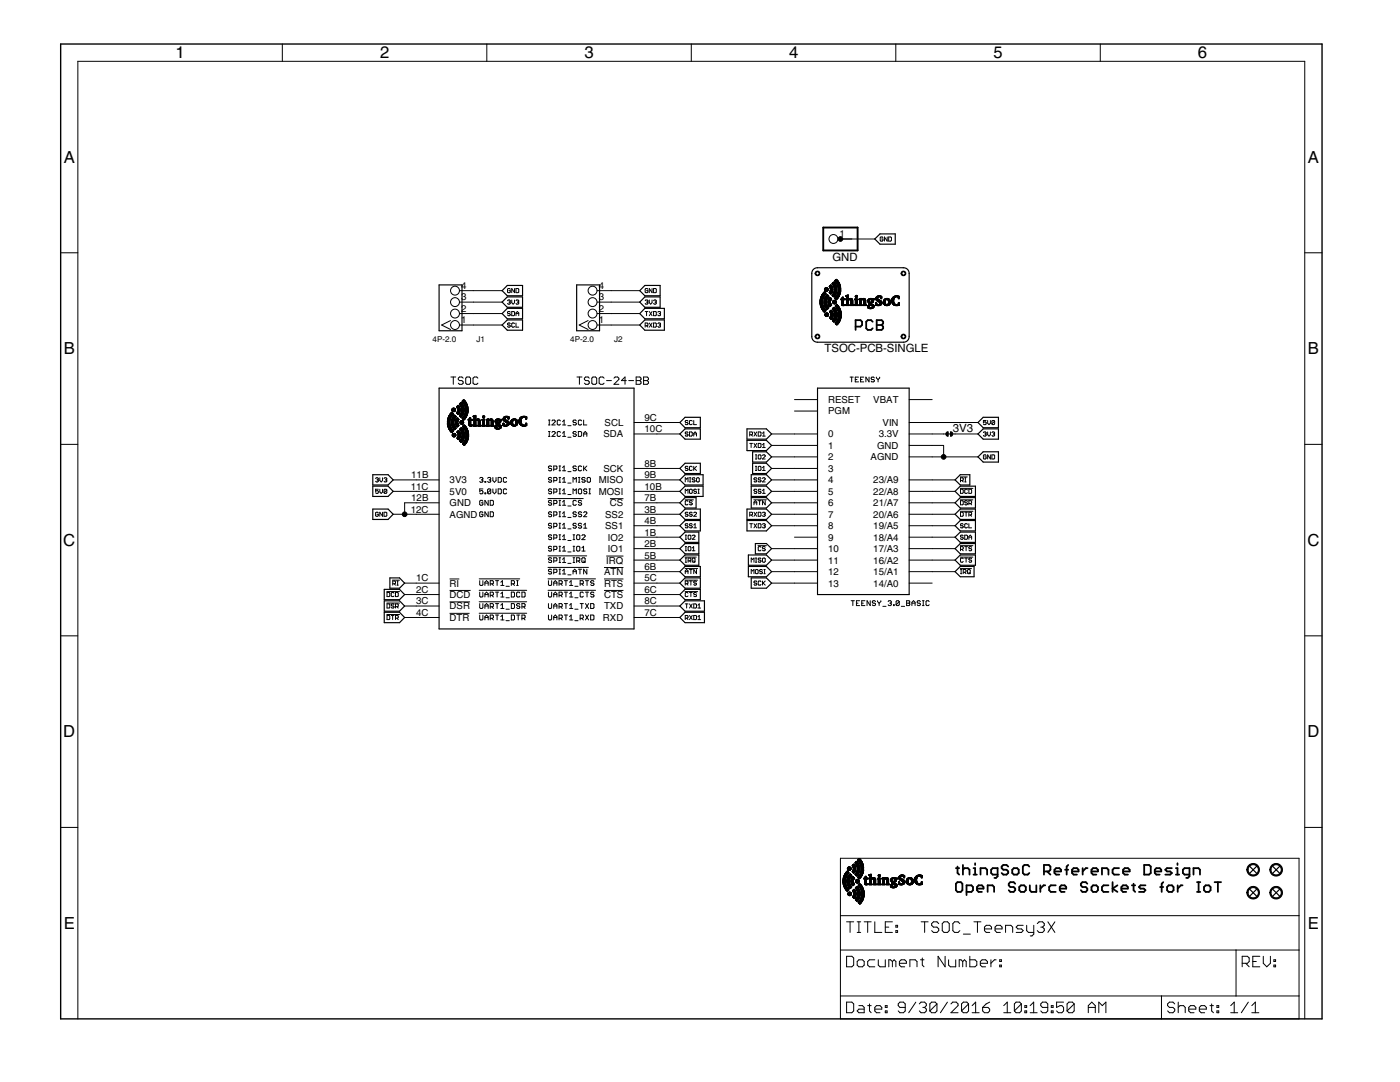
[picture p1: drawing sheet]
<svg xmlns="http://www.w3.org/2000/svg" width="279mm" height="216mm" viewBox="0 0 279 216" stroke-linecap="round" stroke-linejoin="round" font-family="sans-serif">
<defs><g id="words">
<g font-size="3.8">
<text x="35" y="11.7">1</text>
<text x="75.8" y="11.7">2</text>
<text x="116.7" y="11.7">3</text>
<text x="157.5" y="11.7">4</text>
<text x="198.3" y="11.7">5</text>
<text x="239.1" y="11.7">6</text>
<text x="12.7" y="32.5">A</text>
<text x="261" y="32.5">A</text>
<text x="12.7" y="70.7">B</text>
<text x="261" y="70.7">B</text>
<text x="12.6" y="108.9">C</text>
<text x="260.9" y="108.9">C</text>
<text x="12.6" y="147.1">D</text>
<text x="260.9" y="147.1">D</text>
<text x="12.7" y="185.4">E</text>
<text x="261" y="185.4">E</text>
</g>
<g font-size="2.6">
<text x="166.1" y="52.2">GND</text>
<text x="164.6" y="70.3">TSOC-PCB-SINGLE</text>
<text x="190.1" y="86.1">3V3</text>
</g>
<g font-size="2.2">
<text x="167.5" y="47.4">1</text>
<text x="92" y="60">3</text>
<text x="92" y="57.7">4</text>
<text x="119.5" y="60">3</text>
<text x="119.5" y="57.7">4</text>
<text x="92" y="64.5">1</text>
<text x="92" y="62.2">2</text>
<text x="119.5" y="64.5">1</text>
<text x="119.5" y="62.2">2</text>
<text x="128.6" y="84">9C</text>
<text x="165.2" y="80.4">RESET</text>
<text x="165.2" y="82.7">PGM</text>
<text x="174.3" y="80.4">VBAT</text>
<text x="120.4" y="87.3">SDA</text>
<text x="120.7" y="85">SCL</text>
<text x="128.6" y="86.3">10C</text>
<text x="165.2" y="89.6">1</text>
<text x="165.2" y="87.3">0</text>
<text x="175" y="89.6">GND</text>
<text x="175.4" y="87.3">3.3V</text>
<text x="176.1" y="85">VIN</text>
<text x="82.1" y="95.4">11B</text>
<text x="120.4" y="94.2">SCK</text>
<text x="128.6" y="95.4">9B</text>
<text x="128.6" y="93.1">8B</text>
<text x="165.2" y="94.1">3</text>
<text x="165.2" y="91.9">2</text>
<text x="173.8" y="91.9">AGND</text>
<text x="82" y="97.7">11C</text>
<text x="82.1" y="100">12B</text>
<text x="89.7" y="101">GND</text>
<text x="89.7" y="96.4">3V3</text>
<text x="89.7" y="98.7">5V0</text>
<text x="119.5" y="98.7">MOSI</text>
<text x="119.5" y="96.4">MISO</text>
<text x="121.7" y="101">CS</text>
<text x="128.6" y="100">7B</text>
<text x="128.6" y="97.7">10B</text>
<text x="165.2" y="101">6</text>
<text x="165.2" y="98.7">5</text>
<text x="165.2" y="96.4">4</text>
<text x="174.3" y="96.4">23/A9</text>
<text x="174.3" y="98.7">22/A8</text>
<text x="174.3" y="101">21/A7</text>
<text x="82" y="102.3">12C</text>
<text x="89.7" y="103.3">AGND</text>
<text x="120.8" y="103.3">SS2</text>
<text x="120.8" y="105.6">SS1</text>
<text x="121.3" y="107.9">IO2</text>
<text x="128.6" y="106.9">1B</text>
<text x="128.6" y="102.3">3B</text>
<text x="128.6" y="104.6">4B</text>
<text x="165.2" y="107.9">9</text>
<text x="165.2" y="105.6">8</text>
<text x="165.2" y="103.3">7</text>
<text x="174.3" y="103.3">20/A6</text>
<text x="174.3" y="105.6">19/A5</text>
<text x="174.3" y="107.9">18/A4</text>
<text x="121" y="112.5">IRQ</text>
<text x="121.3" y="110.2">IO1</text>
<text x="128.6" y="113.7">6B</text>
<text x="128.6" y="109.2">2B</text>
<text x="128.6" y="111.4">5B</text>
<text x="165.2" y="112.5">11</text>
<text x="165.2" y="110.2">10</text>
<text x="174.3" y="110.2">17/A3</text>
<text x="174.3" y="112.5">16/A2</text>
<text x="83" y="116">1C</text>
<text x="83" y="118.3">2C</text>
<text x="89.7" y="117">RI</text>
<text x="89.7" y="119.3">DCD</text>
<text x="120.5" y="114.7">ATN</text>
<text x="120.5" y="117">RTS</text>
<text x="120.5" y="119.3">CTS</text>
<text x="128.6" y="116">5C</text>
<text x="128.6" y="118.3">6C</text>
<text x="165.2" y="114.7">12</text>
<text x="165.2" y="117">13</text>
<text x="174.3" y="114.7">15/A1</text>
<text x="174.3" y="117">14/A0</text>
<text x="83" y="120.6">3C</text>
<text x="83" y="122.9">4C</text>
<text x="89.7" y="121.6">DSR</text>
<text x="89.7" y="123.9">DTR</text>
<text x="120.3" y="123.9">RXD</text>
<text x="120.5" y="121.6">TXD</text>
<text x="128.6" y="120.6">8C</text>
<text x="128.6" y="122.9">7C</text>
</g>
<g font-size="1.9">
<text x="86.3" y="68.3">4P-2.0</text>
<text x="95.1" y="68.3">J1</text>
<text x="113.8" y="68.3">4P-2.0</text>
<text x="122.5" y="68.3">J2</text>
</g>
</g></defs>
<g fill="none" stroke="#000" stroke-width=".2">
<path d="M56.3 8.8v3.4M97.2 8.8v3.4M138 8.8v3.4M178.8 8.8v3.4M219.6 8.8v3.4M12.1 50.4h3.4M91.7 58h8.5M101.8 57.7l-.1-.1-.4 .1v.6l.4 .1 .1-.4h-.2M102.1 59.9v.5l.3 .3 .3-.3v-.5M102.7 57.6v.8l-.6-.8v.8M103 57.6h.4l.1 .1v.6l-.1 .1h-.4zM119.2 58h8.5"/>
<path d="M129.3 57.7l-.1-.1-.4 .1v.6l.1 .1 .4-.1v-.3h-.3M129.6 59.9v.5l.3 .3 .2-.3v-.5M130.1 57.6v.8l-.5-.8v.8M130.4 57.6h.5l.1 .1v.6l-.1 .1h-.5zM167.2 47.7h7.4M176.2 47.4l-.1-.1-.4 .1 .1 .7 .4-.1v-.3h-.3M177.1 47.3v.8l-.6-.8v.8M177.4 47.3l.5 .1v.6l-.1 .1h-.4zM260.4 50.4h3.4M89.9 64l-1.8 .9 1.8 .8M90 75.2h1M90.5 75.2v1.5"/>
<path d="M91.7 64.9h8.5M91.7 62.6h8.5M91.7 60.3h8.5M92.4 75.5l-.2-.3h-.5l-.2 .3v.2l.2 .2h.5l.2 .3v.3l-.2 .2h-.5l-.2-.2M92.9 75.5l.3-.3h.5l.2 .3v1l-.2 .2h-.5l-.3-.2zM95.4 75.5l-.3-.3h-.4l-.3 .3v1l.3 .2h.4l.3-.2M101.3 60l.4-.1 .1 .1-.1 .3M101.6 60.3h.1M101.7 60.3l.1 .1-.1 .3-.4-.1M101.8 62.3l-.1-.1-.4 .1 .1 .3 .4 .1-.1 .3-.4-.2M101.8 64.6l-.1-.1-.4 .1 .1 .3 .4 .1-.1 .3-.4-.2M102.1 62.2l.6 .1-.1 .7h-.5z"/>
<path d="M102.7 64.6l-.1-.1-.5 .1v.5l.2 .2 .4-.2M103 63v-.6l.3-.2 .2 .2v.6M103 64.5v.8h.5M103 60l.4-.1 .1 .1-.1 .3M103 62.6h.5M103.3 60.3h.1M103.4 60.3l.1 .1-.1 .3-.4-.1M115.1 75.2h1M115.6 75.2v1.5M117.4 64l-1.8 .9 1.8 .8M117.6 75.5l-.2-.3h-.5l-.3 .3v.2l.3 .2h.5l.2 .3v.3l-.2 .2h-.5l-.3-.2M118.1 75.5l.2-.3h.5l.3 .3v1l-.3 .2h-.5l-.2-.2z"/>
<path d="M119.2 64.9h8.5M119.2 62.6h8.5M119.2 60.3h8.5M120.6 75.5l-.3-.3h-.5l-.2 .3v1l.2 .2h.5l.3-.2M121.1 75.9h.9M122.5 75.5l.3-.3h.5l.2 .3v.2l-1 1h1M125 75.9h-1l.7-.7v1.5M125.5 75.9h.9M127 75.2h.7l.2 .3v.2l-.2 .2 .2 .3v.3l-.2 .2h-.7zM127 75.9h.7M128.4 75.2h.8l.2 .3v.2l-.2 .2 .2 .3v.3l-.2 .2h-.8zM128.4 75.9h.8"/>
<path d="M128.8 65h.4l.1-.4-.5-.1v.8M128.8 60l.4-.1 .1 .1-.1 .3M128.8 62.2h.5M129 60.3h.2M129 65l.3 .3M129 62.2v.8M129.2 60.3l.1 .1-.1 .3-.4-.1M129.6 64.5l.5 .8M129.6 62.2l.5 .8M130.1 64.5l-.5 .8M130.1 62.2l-.5 .8M130.4 62.2l.6 .1-.1 .7h-.5z"/>
<path d="M130.4 64.5l.6 .1-.1 .7h-.5zM130.4 60l.5-.1 .1 .1-.1 .3M130.7 60.3h.2M130.9 60.3l.1 .1-.1 .3-.5-.1M131.3 64.6l.4-.1 .1 .1-.1 .3M131.3 62.3l.4-.1 .1 .1-.1 .3M131.6 64.9h.1M131.6 62.6h.1M131.7 64.9l.1 .1-.1 .3-.4-.2M131.7 62.6l.1 .1-.1 .3-.4-.2M158.6 79.7h4.6M169.7 75.2h.6"/>
<path d="M170 75.2v1M170.7 75.7h.3M171.3 75.2h-.6v1h.6M171.7 75.7h.4M172.4 75.2h-.7v1h.7M173.4 75.2v1l-.6-1v1M174.5 75.4l-.2-.2h-.3l-.1 .4 .1 .1h.3l.2 .4-.2 .1-.4-.1M174.9 75.2l.3 .5M175.2 75.7v.5M175.6 75.2l-.4 .5M181.4 79.7h4.6M12.1 88.7h3.4"/>
<path d="M75 95.5l.4-.2 .1 .2-.1 .3M75.2 95.8h.2M75.4 95.8l.1 .1-.1 .3-.4-.2M75.5 97.6h-.5v.4l.2-.1 .3 .1-.1 .4-.4-.1M75.8 95.3v.6l.3 .3 .2-.3v-.6M75.8 97.6v.6l.3 .2 .2-.2v-.6M76.6 95.5l.4-.2 .2 .2-.2 .3M76.9 95.8h.1M77 95.8l.2 .1-.2 .3-.4-.2M77.2 97.8l-.2-.2-.4 .2v.5M77.2 97.8v.5l-.2 .1-.4-.1M77.2 97.8l-.6 .5"/>
<path d="M78.5 95.8h9.1M78.5 98h9.1M95.7 95.4l.2-.1h.3l.2 .1-.2 .4M96.1 95.8h.1M96.2 95.8l.2 .1-.2 .3-.5-.1M96.4 97.6h-.7v.4l.5-.1 .2 .1v.4l-.2 .1h-.3l-.2-.1M96.8 98.4h.1v.1h-.1zM96.8 96.1h.1v.1h-.1zM97.3 95.4l.2-.1h.3l.1 .1-.1 .4M97.4 99.8v1l-.6-1v1M97.6 95.8h.2M97.8 95.8l.1 .1-.1 .3-.5-.1"/>
<path d="M97.8 99.8h.5l.2 .2v.6l-.2 .2h-.5zM97.9 97.7l-.1-.1h-.3l-.2 .1v.7M97.9 97.7v.7l-.1 .1h-.3l-.2-.1M97.9 97.7l-.6 .7M98.4 95.3v.6l.3 .3 .3-.3v-.6M98.4 97.6v.6l.3 .3 .3-.3v-.6M99.4 97.6h.5l.2 .1v.7l-.2 .1h-.5zM99.4 95.3h.5l.2 .1v.7l-.2 .1h-.5zM101.1 97.7l-.2-.1h-.3l-.1 .1v.7l.1 .1h.3l.2-.1M101.1 95.4l-.2-.1h-.3l-.1 .1v.7l.1 .1 .5-.1M109.4 99.5h7M109.5 84.8h.3"/>
<path d="M109.5 83.8h.3M109.5 87.1h.3M109.5 86.1h.3M109.6 83.8v1M109.6 86.1v1M110.1 93.1l-.2-.1-.4 .1 .1 .4 .5 .1-.2 .3-.4-.1M110.1 95.4l-.2-.1h-.3l-.1 .3 .1 .2h.3l.2 .3-.2 .1-.4-.1M110.1 97.7l-.2-.1h-.3l-.1 .1 .1 .3 .5 .2-.2 .3h-.3l-.1-.1M110.2 86.3l.1-.2h.3l.2 .2v.1l-.6 .7h.6M110.2 84l.1-.2h.3l.2 .2v.2l-.6 .6h.6M110.5 95.9h.5l.1-.1-.1-.5h-.5v.9M110.5 93.6h.5l.1-.5-.1-.1h-.5v.9"/>
<path d="M110.5 98.2h.5l.1-.2-.1-.4h-.5v.9M111.6 99.8h.3M111.6 97.6h.3M111.6 98.5h.3M111.6 95.3h.3M111.6 96.2h.3M111.6 93h.3M111.6 93.9h.3M111.7 93v.9M111.7 95.3v.9M111.7 97.6v.9M111.7 99.8v1"/>
<path d="M111.8 84l-.1-.2h-.3l-.2 .2v.6l.2 .2h.3l.1-.2M111.8 86.3l-.1-.2h-.3l-.2 .2v.6l.2 .2h.3l.1-.2M112.3 84.8h.6M112.3 84.2l.3-.4v1M112.3 86.4l.3-.3v1M112.3 93.3l.3-.3v.9M112.3 95.6l.3-.3v.9M112.3 97.9l.3-.3v.9M112.3 87.1h.6M112.3 98.5h.6M112.3 96.2h.6M112.3 93.9h.6"/>
<path d="M113.3 84.9h.7M113.3 87.2h.7M113.3 98.7h.7M113.3 96.4h.7M113.3 94.1h.7M114.4 96.2v-.9l.3 .3 .3-.3v.9M114.4 98.5v-.9l.3 .3 .3-.3v.9M115 84l-.1-.2h-.4l-.1 .2 .1 .3h.4l.1 .2-.1 .3h-.4l-.1-.2M115 86.3l-.1-.2h-.4l-.1 .2 .1 .3h.4l.1 .2-.1 .3h-.4l-.1-.2M115 93.1l-.1-.1-.5 .1 .1 .4 .5 .1-.1 .3-.5-.1M115.4 86.1h.5l.2 .2v.6l-.2 .2h-.5zM115.4 95.3h.3"/>
<path d="M115.4 96.2h.3M115.6 97.6h.3l.2 .1v.7l-.2 .1h-.3l-.2-.1v-.7zM115.6 95.3v.9M116.1 84l-.2-.2h-.3l-.2 .2v.6l.2 .2h.3l.2-.2M116.1 93.1l-.2-.1-.5 .1v.7l.2 .1 .5-.1M116.5 86.6h.6M116.5 83.8v1h.6M116.5 87.1v-.7l.3-.3 .3 .3v.7M116.5 93v.9M116.6 93.5l.5 .4M116.8 95.4l-.2-.1h-.3l-.2 .3 .2 .2h.3l.2 .3-.2 .1-.5-.1M117.1 97.7l-.1-.1h-.4l-.1 .1 .1 .3 .5 .2-.1 .3h-.4l-.1-.1"/>
<path d="M117.1 93l-.6 .6M117.2 95.4l.1-.1h.4l.1 .1v.7l-.1 .1-.5-.1zM117.5 97.6h.4M117.5 98.5h.4M117.7 97.6v.9M121.7 99.5h2.7M126.5 84.3h9.2M126.5 86.6h9.2M126.5 93.5h9.2M126.5 95.8h9.2M126.5 98h9.2M136.7 99.7h1.7"/>
<path d="M136.8 96.2v-.9l.2 .3 .3-.3v.9M136.8 98.4v-.8l.2 .3 .3-.3v.8M137.3 86.3l-.1-.1-.4 .1 .1 .3 .4 .1-.1 .3-.4-.1M137.3 84l-.1-.1-.4 .1 .1 .3 .4 .2-.1 .2-.4-.1M137.3 93.2l-.4-.2-.1 .3 .4 .2 .1 .2-.1 .2-.4-.2M137.6 86.2l.6 .1v.6l-.2 .1h-.4zM137.6 96.2h.3M137.6 95.3h.3M137.7 97.6l.5 .2v.5l-.2 .1-.4-.1zM137.7 95.3v.9M138.2 84l-.2-.1-.4 .1 .1 .7 .5-.1M138.2 93.2l-.2-.2-.4 .2v.5l.1 .2 .5-.2"/>
<path d="M138.5 87v-.5l.2-.3 .3 .3v.5M138.5 83.9v.8h.5M138.5 93v.9M138.5 86.6h.5M138.6 93.5l.4 .4M138.7 95.5l-.4-.2-.1 .3 .4 .2 .1 .2-.1 .2-.4-.2M139 97.8l-.4-.2-.1 .3 .4 .1 .1 .3-.1 .1-.4-.1M139 93l-.5 .6M139.1 95.3l.5 .2v.5l-.2 .2-.4-.2v-.5zM139.3 97.6h.3M139.3 98.4h.3M139.4 97.6v.8"/>
<path d="M149.6 86.7h.5l.1-.4-.6-.1v.8M149.6 88.5h.6M149.9 88.5v.8M149.9 86.7l.3 .3M150.4 99.7h2.6M150.5 86.2l.5 .8M150.5 88.5l.5 .8M150.7 90.8h.3M150.7 91.6h.3M150.7 93h.3M150.7 93.9h.3M150.9 90.8v.8"/>
<path d="M150.9 93v.9M151 97.8l-.1-.2-.4 .2 .1 .2 .4 .2-.1 .2-.4-.1M151 95.5l-.1-.2-.4 .2 .1 .3 .4 .1-.1 .3-.4-.2M151 86.2l-.5 .8M151 88.5l-.5 .8M151.3 99.9h.6M151.3 86.2l.6 .1v.6l-.2 .1h-.4zM151.3 88.5l.6 .1v.6l-.2 .1h-.4zM151.4 90.8l.5 .1v.5l-.2 .2-.4-.2v-.5zM151.4 93l.5 .2v.5l-.2 .2-.4-.2zM151.6 99.9v.8M151.9 95.5l-.5-.2-.1 .3 .4 .2 .2 .2-.2 .2-.4-.2"/>
<path d="M151.9 97.8l-.5-.2-.1 .3 .4 .1 .2 .3-.2 .1-.4-.1M152.2 90.9l.1-.1 .4 .1-.5 .7h.5M152.2 95.5l.1-.2 .4 .2-.5 .7h.5M152.2 87h.5M152.2 93.9h.5M152.2 98.4h.5M152.2 97.9l.2-.3v.8M152.2 86.5l.2-.3v.8M152.2 88.8l.2-.3v.8M152.2 93.3l.2-.3v.9M152.2 89.3h.5M152.7 99.9v.8l-.5-.8v.8"/>
<path d="M154 91.2h9.2M154 86.6h9.2M154 93.5h9.2M154 95.8h9.2M154 98h9.2M154 88.9h9.2M158.6 82h4.6M181.4 91.2h13.8M181.4 84.3h13.8M181.4 86.6h7.6M181.4 95.8h9.2M181.4 98h9.2"/>
<path d="M181.4 88.9h6.9v2.3M190.1 86.6h5.1M191.6 99.7h2.6M191.6 95.2h1.4M191.6 97.5h2.6M191.7 99.9h.4l.1 .2v.5l-.1 .1h-.4zM191.7 95.9h.4l.1-.4-.1-.2h-.4v.9M191.7 97.6h.4l.1 .2v.5l-.1 .1h-.4zM192 95.9l.2 .3M192.5 96.2h.3M192.5 95.3h.3M192.7 95.3v.9"/>
<path d="M193.1 97.8l-.2-.2-.4 .2v.5l.2 .1 .4-.1M193.4 97.6h.4l.1 .2v.5l-.1 .1h-.4zM196.3 86.3l.4-.1 .1 .1-.1 .3M196.5 86.6h.2M196.7 86.6l.1 .1-.1 .3-.4-.1M196.8 90.9l-.1-.1-.4 .1 .1 .7 .4-.2v-.2h-.3M196.8 83.9h-.5v.4l.2-.1 .3 .1-.1 .4-.4-.1M197.1 83.9v.6l.3 .2 .3-.2v-.6M197.1 86.2v.5l.3 .3 .3-.3v-.5M197.7 90.8v.8l-.6-.8v.8M198 90.8l.5 .1v.5l-.1 .2h-.4zM198 86.3l.4-.1 .1 .1-.1 .3"/>
<path d="M198.2 86.6h.2M198.4 86.6l.1 .1-.1 .3-.4-.1M198.5 84l-.4-.1-.1 .1v.6M198.5 84v.6l-.1 .1-.4-.1M198.5 84l-.5 .6M260.4 88.7h3.4M75.5 102.3l-.1-.1-.4 .1v.6l.4 .1 .1-.4h-.3M76.3 102.2v.8l-.5-.8v.8M76.6 102.2l.6 .1v.6l-.2 .1h-.4zM77.2 118h2.5M77.2 118.2h.5l.1 .2v.5l-.1 .1h-.5zM78.3 115.8h1.4"/>
<path d="M78.4 116.5h.4l.1-.4-.1-.2h-.4v.9M78.5 102.6h9.1M78.6 118.4l-.1-.2-.4 .2v.5l.1 .1 .4-.1M78.7 116.5l.2 .3M78.9 118.2h.5l.1 .2v.5l-.1 .1h-.5zM79.2 115.9h.3M79.2 116.8h.3M79.4 115.9v.9M80.8 116.4h6.8M80.8 118.6h6.8M87.6 100.3h-6.8v2.3M89.7 115.5h2"/>
<path d="M89.7 117.8h4.2M95.6 117.8h9.5M95.6 115.5h8.1M95.7 118.2v.8l.2 .1h.3l.2-.1v-.8M95.7 115.9v.8l.2 .1 .5-.1v-.8M96.4 102.3l-.2-.2h-.3l-.2 .2v.6l.2 .2h.3l.2-.2v-.3h-.3M96.4 100l-.2-.2h-.3l-.2 .2v.6l.2 .2h.3l.2-.2v-.3h-.3M96.8 116.4h.6M96.8 118.6h.6M96.8 116.8v-.6l.3-.3 .3 .3v.6M96.8 119.1v-.6l.3-.3 .3 .3v.6M97.4 102.1v1l-.6-1v1"/>
<path d="M97.8 116.5h.5l.2-.1-.2-.5h-.5v.9M97.8 118.8h.5l.2-.2-.2-.4h-.5v.9M97.8 102.1h.5l.2 .2v.6l-.2 .2h-.5zM98.1 116.5l.4 .3M98.1 118.8l.4 .3M98.9 118.2h.6M98.9 115.9h.6M99.2 115.9v.9M99.2 118.2v.9M99.9 119.1h.7M99.9 116.8h.7M99.9 116.2l.4-.3v.9"/>
<path d="M99.9 118.5l.4-.3v.9M101 119.3h.6M101 117h.6M102 116.5h.5l.2-.1-.2-.5h-.5v.9M102 118.2h.5l.2 .1v.7l-.2 .1h-.5zM102.4 116.5l.3 .3M103.1 116.8h.3M103.1 115.9h.3M103.3 115.9v.9M103.7 118.3l-.1-.1h-.3l-.2 .1v.7l.2 .1h.3l.1-.1M104.2 118.2h.4l.2 .1v.7l-.2 .1h-.4zM109.4 117.8h9.5"/>
<path d="M109.4 110.9h7.7M109.4 115.5h9.5M109.4 113.2h8M109.5 115.9v.8l.1 .1 .5-.1v-.8M109.5 118.2v.8l.1 .1h.3l.2-.1v-.8M110.1 102.3l-.2-.2h-.3l-.1 .2 .1 .3h.3l.2 .2-.2 .3h-.3l-.1-.2M110.1 113.7l-.2-.1-.4 .1 .1 .4 .5 .1-.2 .3-.4-.1M110.1 100l-.2-.2h-.3l-.1 .2 .1 .3 .5 .2-.2 .3h-.3l-.1-.2M110.1 104.6l-.2-.2h-.3l-.1 .2 .1 .3h.3l.2 .2-.2 .3h-.3l-.1-.2M110.1 106.9l-.2-.2-.4 .2 .1 .3h.3l.2 .2-.2 .3h-.3l-.1-.2M110.1 111.4l-.2-.1-.4 .1 .1 .4h.3l.2 .1-.2 .3-.4-.1M110.1 109.2l-.2-.2-.4 .2 .1 .3h.3l.2 .1-.2 .4h-.3l-.1-.2"/>
<path d="M110.5 116.4h.6M110.5 111.9h.5l.1-.5-.1-.1h-.5v.9M110.5 114.2h.5l.1-.5-.1-.1h-.5v.9M110.5 118.6h.6M110.5 102.8h.5l.1-.2-.1-.5h-.5v1M110.5 100.5h.5l.1-.2-.1-.5h-.5v1M110.5 105.1h.5l.1-.2-.1-.5h-.5v1M110.5 107.4h.5l.1-.5-.1-.2h-.5v1M110.5 109.6h.5l.1-.4-.1-.2h-.5v1M110.5 116.8v-.6l.3-.3 .3 .3v.6M110.5 119.1v-.6l.3-.3 .3 .3v.6M111.6 116.5h.4l.2-.1v-.4l-.2-.1h-.4v.9"/>
<path d="M111.6 118.8h.4l.2-.2v-.3l-.2-.1h-.4v.9M111.6 100.8h.3M111.6 109h.3M111.6 110h.3M111.6 106.7h.3M111.6 107.7h.3M111.6 111.3h.3M111.6 112.2h.3M111.6 102.1h.3M111.6 103.1h.3M111.6 104.4h.3M111.6 105.4h.3"/>
<path d="M111.6 113.6h.3M111.6 114.5h.3M111.7 102.1v1M111.7 104.4v1M111.7 106.7v1M111.7 109v1M111.7 111.3v.9M111.7 113.6v.9M111.9 118.8l.3 .3M111.9 116.5l.3 .3M112.3 109.3l.3-.3v1M112.3 100.2l.3-.4v1"/>
<path d="M112.3 102.4l.3-.3v1M112.3 104.8l.3-.4v1M112.3 107l.3-.3v1M112.3 111.6l.3-.3v.9M112.3 113.9l.3-.3v.9M112.3 100.8h.6M112.3 110h.6M112.3 107.7h.6M112.3 112.2h.6M112.3 103.1h.6M112.3 105.4h.6M112.3 114.5h.6"/>
<path d="M112.6 118.2h.7M112.6 115.9h.7M112.9 115.9v.9M112.9 118.2v.9M113.3 101h.7M113.3 110.1h.7M113.3 107.8h.7M113.3 112.4h.7M113.3 103.3h.7M113.3 105.5h.7M113.3 114.7h.7M113.7 116.2l.3-.3v.9"/>
<path d="M113.7 118.5l.3-.3v.9M113.7 119.1h.6M113.7 116.8h.6M114.4 114.1h.6M114.4 114.5v-.6l.3-.3 .3 .3v.6M114.4 109h.3M114.4 110h.3M114.4 106.7h.3M114.4 107.7h.3M114.4 111.3h.3M114.4 112.2h.3M114.5 106.7v1"/>
<path d="M114.5 109v1M114.5 111.3v.9M114.7 119.3h.7M114.7 117h.7M115 102.3l-.1-.2h-.4l-.1 .2 .1 .3h.4l.1 .2-.1 .3h-.4l-.1-.2M115 104.6l-.1-.2h-.4l-.1 .2 .1 .3h.4l.1 .2-.1 .3h-.4l-.1-.2M115 100l-.1-.2h-.4l-.1 .2v.6l.1 .2h.4l.1-.2M115.1 111.9h.4l.2-.1v-.4l-.2-.1h-.4v.9M115.2 109l.5 .2v.6l-.2 .2h-.3l-.1-.2v-.6zM115.2 106.7l.5 .2v.6l-.2 .2h-.3l-.1-.2v-.6zM115.4 111.9l.3 .3M115.4 113.6h.7"/>
<path d="M115.7 113.6v.9M115.8 116.5h.5l.1-.1-.1-.5h-.5v.9M116.1 102.3l-.2-.2h-.3l-.2 .2 .2 .3h.3l.2 .2-.2 .3h-.3l-.2-.2M116.1 100l-.2-.2h-.3l-.2 .2 .2 .3 .5 .2-.2 .3h-.3l-.2-.2M116.1 104.6l-.2-.2h-.3l-.2 .2 .2 .3h.3l.2 .2-.2 .3h-.3l-.2-.2M116.1 116.5l.3 .3M116.1 111.4l.2-.1 .5 .1v.7l-.2 .1-.5-.1zM116.1 106.9l.2-.2 .5 .2v.1l-.7 .7h.7M116.1 110h.7M116.1 109.3l.4-.3v1M116.4 118.3l-.1-.1h-.4l-.1 .1v.7l.1 .1h.4l.1-.1M116.5 111.9l.3 .3"/>
<path d="M116.5 102.3l.1-.2h.4l.1 .2-.6 .8h.6M116.5 104.8l.3-.4v1M116.5 105.4h.6M116.8 118.2h.7M116.8 115.9h.7M117.1 113.6v.9l-.6-.9v.9M117.2 115.9v.9M117.2 118.2v.9M118.5 116l-.1-.1h-.4l-.1 .3 .1 .2h.4l.1 .3-.1 .1-.5-.1M118.5 118.3l-.1-.1h-.4l-.1 .1 .1 .3 .5 .2-.1 .3h-.4l-.1-.1M120.5 113.2h3.9M120.5 115.5h3.9"/>
<path d="M120.5 117.8h3.9M121 111h3.4M126.5 102.6h9.2M126.5 114.1h9.2M126.5 100.3h9.2M126.5 104.9h9.2M126.5 107.2h9.2M126.5 116.4h9.2M126.5 111.8h9.2M126.5 109.5h9.2M126.5 118.6h9.2M136.7 113.5h2.5"/>
<path d="M136.7 111.2h2.3M136.7 115.8h2.5M136.7 118h2.5M136.8 114.5v-.6l.2-.3 .3 .3v.6M136.8 116.5h.4l.1-.4-.1-.2h-.4v.9M136.8 114.1h.5M136.8 106.8h.2M136.8 107.6h.2M136.8 112.2h.2M136.8 111.4h.2M136.8 109.1h.2M136.8 109.9h.2"/>
<path d="M136.9 106.8v.8M136.9 109.1v.8M136.9 111.4v.8M137 116.5l.3 .3M137.3 102.3l-.4-.1-.1 .3 .4 .1 .1 .3-.1 .1-.4-.1M137.3 100.1l-.1-.2-.4 .2v.5l.1 .1 .4-.1M137.3 104.6l-.1-.1-.4 .1 .1 .3 .4 .2-.1 .2-.4-.1M137.3 118.4l-.1-.2-.4 .2v.5l.1 .1 .4-.1M137.3 109.2l.2-.1 .4 .1v.5l-.2 .2-.4-.2zM137.3 111.9h.4l.2-.4-.6-.1v.8M137.5 106.8l.4 .1v.6l-.2 .1-.4-.1v-.6zM137.6 113.6h.6"/>
<path d="M137.6 115.9h.6M137.6 111.9l.3 .3M137.6 118.2h.6M137.9 113.6v.9M137.9 115.9v.9M137.9 118.2v.8M138.2 102.3l-.5-.1-.1 .3 .4 .1 .2 .3-.2 .1-.4-.1M138.2 109.3l.2-.2v.8M138.2 100.1l-.5-.2-.1 .3 .4 .1 .2 .3-.2 .1-.4-.1M138.2 104.6l-.5-.1-.1 .3 .4 .1 .2 .3-.2 .1-.4-.1M138.2 106.9l.1-.1 .4 .1-.5 .7h.5M138.2 111.5l.1-.1 .4 .1-.1 .7-.4-.2z"/>
<path d="M138.2 109.9h.5M138.4 111.9l.3 .3M138.5 102.3l.1-.1 .4 .1-.5 .7h.5M138.5 105.3h.5M138.5 104.8l.2-.3v.8M139 113.6v.9l-.5-.9v.9M139 116.1l-.4-.2-.1 .3 .4 .2 .1 .2-.1 .2-.4-.2M139 118.4l-.4-.2-.1 .3 .4 .1 .1 .3-.1 .1-.4-.1M149.6 102.8h.5l.1-.5-.6-.1v.8M149.6 104.5h.6M149.9 102.8l.3 .2M149.9 104.5v.8"/>
<path d="M149.9 112.2v-.8l.3 .2 .3-.2v.8M149.9 114.5v-.9l.3 .3 .3-.3v.9M150.5 100.7v-.5l.2-.3 .3 .3v.5M150.5 100.3h.5M150.5 102.2l.5 .8M150.5 104.5l.5 .8M150.7 112.2h.3M150.7 111.4h.3M150.9 113.6l.4 .2v.5l-.1 .2-.5-.2v-.5zM150.9 111.4v.8M151 116.1l-.1-.2-.4 .2 .1 .3 .4 .1-.1 .3-.4-.2M151 102.2l-.5 .8"/>
<path d="M151 104.5l-.5 .8M151.3 108.9h1.7M151.3 102.2l.6 .1v.6l-.2 .1h-.4zM151.3 104.5l.6 .1v.6l-.2 .1h-.4zM151.9 111.5l-.2-.1-.4 .1 .1 .3 .5 .1-.2 .3-.4-.2M151.9 116.1l-.2-.2-.4 .2v.5l.1 .2 .5-.2M151.9 109.2l-.2-.1-.4 .1 .1 .7 .5-.2M152.1 113.8l-.1-.2-.4 .2 .1 .3 .4 .1-.1 .3-.4-.2M152.2 102.3l.4-.1 .1 .1-.1 .3M152.2 115.9v.9M152.2 104.6l.4-.1 .1 .1-.1 .3M152.3 111.4l.4 .1v.5l-.1 .2-.4-.2v-.5z"/>
<path d="M152.3 116.4l.4 .4M152.4 102.6h.2M152.4 113.6h.3M152.4 104.9h.2M152.4 114.5h.3M152.6 102.6l.1 .2-.1 .2-.4-.1M152.6 104.9l.1 .2-.1 .2-.4-.1M152.6 113.6v.9M152.7 109.2l-.1-.1-.4 .1 .1 .3 .4 .1-.1 .3-.4-.2M152.7 115.9l-.5 .6M154 102.6h9.2M154 114.1h9.2"/>
<path d="M154 100.3h9.2M154 104.9h9.2M154 116.4h9.2M154 111.8h9.2M154 109.5h9.2M158.6 107.2h4.6M169.9 119.9h.6M170.2 119.9v.9M171.6 119.9h-.7v.9h.7M172.6 119.9h-.6v.9h.6M173.7 119.9v.9l-.7-.9v.9M175.1 119.9l.4 .5"/>
<path d="M175.8 119.9l-.3 .5M180.9 119.9h.5l.2 .1-.2 .4 .2 .3-.2 .1h-.5zM181.4 102.6h9.2M181.4 114.1h9.2M181.4 100.3h9.2M181.4 104.9h9.2M181.4 107.2h9.2M181.4 116.4h4.6M181.4 111.8h9.2M181.4 109.5h9.2M184.1 119.9h.3M184.3 119.9v.9"/>
<path d="M191.6 113.5h2.3M191.6 108.9h2.6M191.6 111.2h2.6M191.6 102h2.6M191.7 102.2l.5 .1v.6l-.1 .1h-.4zM191.7 113.6h.3M191.7 109.6h.4l.1-.4-.5-.1v.8M191.7 114.5h.3M191.8 113.6v.9M192 109.6l.2 .3M192.2 114.2l.6-.1-.1-.5h-.5v.9M192.2 104.6l-.1-.1-.4 .1 .1 .3 .4 .2-.1 .2-.4-.1"/>
<path d="M192.2 106.9l-.4-.1-.1 .3 .4 .1 .1 .3-.1 .1-.4-.1M192.2 111.5l-.1-.1-.4 .1 .1 .7 .4-.2M192.5 114.2l.3 .3M192.5 102.2h.6M192.5 106.8l.6 .1v.6l-.2 .1h-.4zM192.5 111.4h.6M192.5 109.1h.6M192.8 102.2v.8M192.8 109.1v.8M192.8 111.4v.8M193.1 100.1l-.4-.2-.2 .3 .4 .1 .2 .3-.2 .1-.4-.1M193.1 104.6l-.2-.1-.4 .1 .2 .7 .4-.1"/>
<path d="M193.2 113.6l.4 .2v.5l-.1 .2-.4-.2v-.5zM193.4 102.8h.4l.1-.2-.1-.4h-.4v.8M193.4 100.5l.5-.2-.1-.4h-.4v.8M193.4 104.5v.8h.5M193.4 107.6v-.5l.2-.3 .3 .3v.5M193.4 107.2h.5M193.4 114.2l.2 .3M193.6 100.5l.3 .2M193.6 102.8l.3 .2M193.9 109.2l-.1-.1-.4 .1 .1 .3 .4 .1-.1 .3-.4-.2M193.9 111.5l-.1-.1-.4 .1 .1 .3 .4 .1-.1 .3-.4-.2M12.1 126.9h3.4"/>
<path d="M77.2 120.3h2.5M77.2 122.6h2.5M77.2 120.5h.5l.1 .1v.6l-.1 .1h-.5zM77.2 122.8l.6 .1-.1 .7h-.5zM78.1 122.8h.5M78.4 122.8v.8M78.6 120.6l-.4-.1-.1 .3 .4 .1 .1 .3-.1 .1-.4-.1M78.9 121.1l.6-.2-.1-.4h-.5v.8M78.9 123.4h.5l.1-.5-.6-.1v.8M79.2 121.1l.3 .2M79.2 123.4l.3 .2M80.8 120.9h6.8"/>
<path d="M80.8 123.2h6.8M89.7 120.1h4.1M89.7 122.4h4M95.6 120.1h9.5M95.6 122.4h9.5M95.7 122.7v.8l.2 .2h.3l.2-.2v-.8M95.7 120.4v.8l.2 .2h.3l.2-.2v-.8M96.8 120.9h.6M96.8 123.2h.6M96.8 121.4v-.6l.3-.4 .3 .4v.6M96.8 123.7v-.7l.3-.3 .3 .3v.7M97.8 123.4h.5l.2-.2-.2-.5h-.5v1"/>
<path d="M97.8 121.1h.5l.2-.2-.2-.5h-.5v1M98.1 121.1l.4 .3M98.1 123.4l.4 .3M98.9 122.7h.6M98.9 120.4h.6M99.2 120.4v1M99.2 122.7v1M99.9 123.7h.7M99.9 121.4h.7M99.9 120.8l.4-.4v1M99.9 123l.4-.3v1M101 123.8h.6"/>
<path d="M101 121.6h.6M102 120.4h.5l.2 .2v.6l-.2 .2h-.5zM102 122.7h.5l.2 .2v.6l-.2 .2h-.5zM103.1 122.7h.6M103.4 122.7v1M103.7 120.6l-.1-.2h-.3l-.2 .2 .2 .3 .4 .2-.1 .3h-.3l-.2-.2M104.2 123.4h.4l.2-.2v-.3l-.2-.2h-.4v1M104.2 121.1h.4l.2-.2v-.3l-.2-.2h-.4v1M104.5 121.1l.3 .3M104.5 123.4l.3 .3M109.5 120.4v.8l.1 .2h.3l.2-.2v-.8M109.5 122.7v.8l.1 .2h.3l.2-.2v-.8"/>
<path d="M110.5 120.9h.6M110.5 123.2h.6M110.5 121.4v-.6l.3-.4 .3 .4v.6M110.5 123.7v-.7l.3-.3 .3 .3v.7M111.6 121.1h.4l.2-.2v-.3l-.2-.2h-.4v1M111.6 123.4h.4l.2-.2v-.3l-.2-.2h-.4v1M111.9 123.4l.3 .3M111.9 121.1l.3 .3M112.6 122.7h.7M112.6 120.4h.7M112.9 120.4v1M112.9 122.7v1"/>
<path d="M113.7 123.7h.6M113.7 123l.3-.3v1M113.7 120.8l.3-.4v1M113.7 121.4h.6M114.7 123.8h.7M114.7 121.6h.7M115.8 123.4h.5l.1-.2-.1-.5h-.5v1M115.8 120.4h.6M116.1 120.4v1M116.1 123.4l.3 .3M116.8 122.7l.7 1M116.8 120.4l.7 1"/>
<path d="M117.5 122.7l-.7 1M117.5 120.4l-.7 1M117.9 122.7h.5l.1 .2v.6l-.1 .2h-.5zM117.9 120.4h.5l.1 .2v.6l-.1 .2h-.5zM126.5 120.9h9.2M126.5 123.2h9.2M136.8 123.4h.4l.1-.5-.5-.1v.8M136.8 120.5h.5M137 123.4l.3 .2M137 120.5v.8M137.6 122.8l.6 .8M137.6 120.5l.6 .8"/>
<path d="M138.2 122.8l-.6 .8M138.2 120.5l-.6 .8M138.5 120.5h.4l.1 .1v.6l-.1 .1h-.4zM138.5 122.8l.5 .1v.6l-.1 .1h-.4zM139.3 120.8l.3-.3v.8M139.3 123.1l.3-.3v.8M139.3 121.3h.5M139.3 123.6h.5M170.9 120.4h.3M172 120.4h.3M174.7 120l-.1-.1h-.4l-.1 .3 .1 .2h.4l.1 .3-.1 .1h-.4l-.1-.1M175.5 120.4v.4"/>
<path d="M176.2 121h.6M177.2 120l.2-.1h.3l.2 .1-.2 .4M177.6 120.4h.1M177.7 120.4l.2 .1-.2 .3h-.3l-.2-.1M178.3 120.7h.2v.1h-.2zM179.5 120l-.2-.1h-.3l-.2 .1v.7M179.5 120v.7l-.2 .1h-.3l-.2-.1M179.5 120l-.7 .7M179.9 121h.6M180.9 120.4h.5M182 120.4h.6M182 120.8v-.6l.3-.3 .3 .3v.6"/>
<path d="M183.7 120l-.2-.1h-.3l-.2 .3 .2 .2h.3l.2 .3-.2 .1h-.3l-.2-.1M184.1 120.8h.3M185.4 120l-.1-.1h-.3l-.2 .1v.7l.2 .1h.3l.1-.1M260.4 126.9h3.4M12.1 165.1h3.4M167.7 171.3h91.5v32h-91.5zM260.4 165.1h3.4M167.7 189.6h91.5M167.7 198.7h91.5M167.7 182.7h91.5M169 190.8h1l.4 .4v1.4l-.4 .3h-1zM169 200h1l.4 .3v1.4l-.4 .4h-1z"/>
<path d="M169 183.9h1.4M169.7 183.9v2.2M171.1 191.9l.3-.4h.7l.4 .4v.7l-.4 .3h-.7l-.3-.3zM171.1 183.9h.7M171.1 186.1h.7M171.4 183.9v2.2M172.5 183.9h1.4M173.2 183.9v2.2M174.6 183.9v2.2h1.4M174.6 191.5h-1.1l-.3 .4v.7l.3 .3h1.1M175.3 191.5v1.1l.3 .3h1.1v-1.4M176.7 185h.7"/>
<path d="M178.1 191.9l.3-.4 .4 .4v1M178.1 191.9l-.4-.4h-.3v1.4M178.1 183.9h-1.4v2.2h1.4M178.1 191.9v1M178.8 184.6h.3v.4h-.3zM178.8 185.7h.3v.4h-.3zM179.5 192.2h1.4v-.3l-.3-.4h-.7l-.4 .4v.7l.4 .3h.7M181.6 192.9v-1.4h1l.4 .4v1M182.8 200l-1.4 2.1M183.7 191.5h.7M183.8 183.9h1.4M184.1 191.2v1.4l.3 .3"/>
<path d="M184.5 183.9v2.2M187.3 184.3l-.3-.4h-.7l-.4 .4v.3l.4 .4h.7l.3 .4v.3l-.3 .4h-.7l-.4-.4M188 184.3l.4-.4h.7l.3 .4v1.4l-.3 .4h-.7l-.4-.4zM188.6 190.8v2.1l-1.4-2.1v2.1M189.1 200l-1.4 2.1M189.3 191.5v1.1l.4 .3h1v-1.4M191.6 184.3l-.4-.4h-.7l-.3 .4v1.4l.3 .4h.7l.4-.4M192.1 191.9l-.3-.4h-.4v1.4M192.1 191.9v1M192.1 191.9l.4-.4 .3 .4v1M192.3 186.4h1.4M193.5 190.8v2.1h1.1l.3-.3v-.7l-.3-.4h-1.1"/>
<path d="M194.4 183.9h1.4M195.1 183.9v2.2M195.6 192.2h1.5v-.3l-.4-.4h-.7l-.4 .4v.7l.4 .3h.7M196.5 185.4h1.4v-.4l-.4-.4h-.7l-.3 .4v.7l.3 .4h.7M197.5 200l-.7 .3-.7 .7M197.8 191.5v1.4M198.6 185.4h1.4v-.4l-.4-.4h-.7l-.3 .4v.7l.3 .4h.7M198.8 191.5h-.3l-.7 .7M199.5 192.6h.4v.3h-.4zM199.5 191.5h.4v.4h-.4zM200.7 186.1v-1.5h1l.4 .4v1.1M204.2 184.6h-1.1l-.3 .4 .3 .4h.8l.3 .3-.3 .4h-1.1"/>
<path d="M204.9 184.6v1.1l.4 .4h1M206.3 184.6v1.8l-.3 .4h-.4M207 184.3l.4-.4h.7l.3 .4v.3l-.3 .4M207.7 185h.4M208.1 185l.3 .4v.3l-.3 .4h-.7l-.4-.4M209.1 183.9l1.4 2.2M210.5 183.9l-1.4 2.2M212.3 200h-1.4v1l.7-.3h.3l.4 .3v.7l-.4 .4h-.7l-.3-.4M231.8 198.7v4.6M235.1 200v2.1M246.7 189.6v9.1M247.9 192.2h1.1l.3-.3v-.7l-.3-.4h-1.1v2.1"/>
<path d="M248.6 192.2l.7 .7M249.1 200l-1.4 2.1M250 191.9h.7M251.4 190.8h-1.4v2.1h1.4M252.1 190.8v1.4l.7 .7 .7-.7v-1.4M254.2 192.6h.4v.3h-.4zM254.2 191.5h.4v.4h-.4zM15.5 203.3v-191.1h244.9v191.1M171.4 200.7h.7l.4 .3v1.1h-1.1l-.3-.4 .3-.3h1.1M173.2 200.7h.7M173.5 200.3v1.4l.4 .4M174.6 201.4h1.4v-.4l-.4-.3h-.7l-.3 .3v.7l.3 .4h.7"/>
<path d="M176.7 201.7h.3v.4h-.3zM176.7 200.7h.3v.3h-.3zM180.7 201h-1.1l-.3-.3v-.4l.3-.3h.7l.4 .3v1.4l-.4 .4h-.7l-.3-.4M183.5 200.3l.3-.3h.7l.4 .3v.4l-.4 .3M184.2 201h.3M184.5 201l.4 .4v.3l-.4 .4h-.7l-.3-.4M187 200.3v1.4l-.4 .4h-.7l-.3-.4M187 200.3l-.4-.3h-.7l-.3 .3v1.4M187 200.3l-1.4 1.4M189.8 200.3l.3-.3h.7l.4 .3v.4l-1.4 1.4h1.4M193.3 200.3v1.4l-.3 .4h-.7l-.4-.4M193.3 200.3l-.3-.3h-.7l-.4 .3v1.4"/>
<path d="M193.3 200.3l-1.4 1.4M194 202.1h1.4M194 200.7l.7-.7v2.1M196.1 201h1.1l.3 .4v.3l-.3 .4h-.7l-.4-.4zM200.3 202.1h1.4M200.3 200.7l.7-.7v2.1M203.8 200.3v1.4l-.3 .4h-.7l-.4-.4M203.8 200.3l-.3-.3h-.7l-.4 .3v1.4M203.8 200.3l-1.4 1.4M204.5 201.7h.4v.4h-.4zM204.5 200.7h.4v.3h-.4zM205.6 202.1h1.4"/>
<path d="M205.6 200.7l.7-.7v2.1M209.1 201h-1.1l-.3-.3v-.4l.3-.3h.7l.4 .3v1.4l-.4 .4h-.7l-.3-.4M209.8 201.7h.4v.4h-.4zM209.8 200.7h.4v.3h-.4zM214.4 200.3l-.4-.3h-.7l-.3 .3v1.4M214.4 200.3v1.4l-.4 .4h-.7l-.3-.4M214.4 200.3l-1.4 1.4M217.2 201h1.4M217.2 202.1v-1.4l.7-.7 .7 .7v1.4M219.3 202.1v-2.1l.7 .7 .7-.7v2.1M234.4 200.3l-.3-.3h-.7l-.4 .3v.4l.4 .3h.7l.3 .4v.3l-.3 .4h-.7l-.4-.4M235.1 201l.4-.3h.7l.3 .3v1.1"/>
<path d="M237.2 201.4h1.5v-.4l-.4-.3h-.7l-.4 .3v.7l.4 .4h.7M239.4 201.4h1.3v-.4l-.3-.3h-.7l-.3 .3v.7l.3 .4h.7M241.5 200.7h.7M241.8 200.3v1.4l.4 .4M242.9 201.7h.3v.4h-.3zM242.9 200.7h.3v.3h-.3zM245.6 202.1h1.4M245.6 200.7l.7-.7v2.1M249.8 202.1h1.4M249.8 200.7l.7-.7v2.1"/>
<circle cx="90.8" cy="58" r=".89"/>
<circle cx="118.3" cy="58" r=".89"/>
<circle cx="166.3" cy="47.7" r=".89"/>
<circle cx="90.8" cy="60.3" r=".89"/>
<circle cx="90.8" cy="64.9" r=".89"/>
<circle cx="90.8" cy="62.6" r=".89"/>
<circle cx="118.3" cy="64.9" r=".89"/>
<circle cx="118.3" cy="62.6" r=".89"/>
<circle cx="118.3" cy="60.3" r=".89"/>
</g>
<g fill="none" stroke="#000" stroke-width=".23">
<path d="M87.6 56.9h4.6v9.1h-4.6zM100.2 58l1-1h3.1v2h-3.1zM101.2 59.2h3.1v2.1h-3.1l-1-1zM115.1 56.9h4.6v9.1h-4.6zM128.7 57h3v2h-3l-1-1zM128.7 59.2h3v2.1h-3l-1-1zM162.2 53.8l.4-.3 .6-.1h17.1l.7 .3 .3 .4 .1 .5v12.5l-.2 .8-.4 .3-.5 .1h-17.1l-.8-.2-.3-.5-.1-.5v-12.5zM174.6 47.7l1-1h3.1v2h-3.1zM87.6 77.4h38.9v48.1h-38.9zM100.2 62.6l1-1.1h3.1v2.1h-3.1zM100.2 64.9l1-1.1h3.1v2.1h-3.1zM128.7 63.8h3.9v2.1h-3.9l-1-1z"/>
<path d="M128.7 61.5h3.9v2.1h-3.9l-1-1zM163.2 77.4h18.2v41.2h-18.2zM74.4 94.7h3l1.1 1.1-1.1 1h-3zM74.4 97h3l1.1 1-1.1 1.1h-3zM135.7 84.3l1-1h3.1v2h-3.1zM135.7 86.6l1-1h3.1v2h-3.1zM135.7 93.5l1-1.1h3.1v2.1h-3.1zM135.7 95.8l1-1.1h3.6v2.1h-3.6zM135.7 98l1-1h3.6v2.1h-3.6zM149.1 85.6h3.9l1 1-1 1h-3.9zM149.1 87.9h3.9l1 1-1 1h-3.9zM149.9 99.3h3.1l1 1-1 1.1h-3.1z"/>
<path d="M149.9 94.7h3.1l1 1.1-1 1h-3.1zM149.9 97h3.1l1 1-1 1.1h-3.1zM150.2 90.1h2.8l1 1.1-1 1h-2.8zM150.2 92.4h2.8l1 1.1-1 1h-2.8zM189.2 86.6h.5M190.6 98l1-1h3.1v2.1h-3.1zM190.6 95.8l1-1.1h1.9v2.1h-1.9zM195.2 91.2l1-1.1h3.1v2.1h-3.1zM195.2 84.3l1-1h3.1v2h-3.1zM195.2 86.6l1-1h3.1v2h-3.1zM74.4 101.6h3l1.1 1-1.1 1.1h-3zM76.7 117.6h3l1.1 1-1.1 1.1h-3z"/>
<path d="M76.7 119.9h3l1.1 1-1.1 1.1h-3zM77.8 115.3h1.9l1.1 1.1-1.1 1h-1.9zM135.7 102.6l1-1h3.1v2.1h-3.1zM135.7 114.1l1-1.1h3.1v2.1h-3.1zM135.7 104.9l1-1h3.1v2h-3.1zM135.7 116.4l1-1.1h3.1v2.1h-3.1zM135.7 118.6l1-1h3.1v2.1h-3.1zM135.7 100.3l1-1h2.2v2.1h-2.2zM135.7 107.2l1-1h2.8v2h-2.8zM135.7 111.8l1-1.1h2.8v2.1h-2.8zM135.7 109.5l1-1h2.8v2h-2.8zM149.1 101.6h3.9l1 1-1 1.1h-3.9z"/>
<path d="M149.1 103.9h3.9l1 1-1 1h-3.9zM149.4 113h3.6l1 1.1-1 1h-3.6zM149.4 110.7h3.6l1 1.1-1 1h-3.6zM149.9 115.3h3.1l1 1.1-1 1h-3.1zM150.7 108.5h2.3l1 1-1 1h-2.3zM190.6 102.6l1-1h3.1v2.1h-3.1zM190.6 114.1l1-1.1h2.8v2.1h-2.8zM190.6 100.3l1-1h3.1v2.1h-3.1zM190.6 104.9l1-1h3.1v2h-3.1zM190.6 107.2l1-1h3.1v2h-3.1zM190.6 109.5l1-1h3.1v2h-3.1zM190.6 111.8l1-1.1h3.1v2.1h-3.1z"/>
<path d="M76.7 122.2h3l1.1 1-1.1 1h-3zM135.7 120.9l1-1h3.9v2.1h-3.9zM135.7 123.2l1-1h3.9v2h-3.9zM249.4 172.9l1.4 1.3M249.4 177.4l1.4 1.4M250.8 172.9l-1.4 1.3M250.8 177.4l-1.4 1.4M254 177.4l1.4 1.4M254 172.9l1.4 1.3M255.4 172.9l-1.4 1.3M255.4 177.4l-1.4 1.4"/>
</g>
<g fill="#000" stroke="#000" stroke-width=".2">
<path d="M162.9 54.2a.48 .48 0 0 1 .7 .2 .48 .48 0 0 1-.4 .6 .48 .48 0 0 1-.5-.4h.1a.34 .34 0 0 1 .5-.3 .34 .34 0 0 1 .1 .5 .34 .34 0 0 1-.6-.1l-.1-.1z" fill-rule="evenodd"/>
<path d="M180 54.2a.48 .48 0 0 1 .7 .1 .48 .48 0 0 1-.3 .7 .48 .48 0 0 1-.6-.4h.2a.34 .34 0 0 1 .5-.3 .34 .34 0 0 1 .1 .5 .34 .34 0 0 1-.6-.1l-.2-.1z" fill-rule="evenodd"/>
<path d="M162.9 66.8a.48 .48 0 0 1 .7 .2 .48 .48 0 0 1-.4 .6 .48 .48 0 0 1-.5-.5h.1a.34 .34 0 0 1 .5-.2 .34 .34 0 0 1 .1 .5 .34 .34 0 0 1-.6-.1l-.1-.2z" fill-rule="evenodd"/>
<path d="M180 66.8a.48 .48 0 0 1 .7 .1 .48 .48 0 0 1-.3 .7 .48 .48 0 0 1-.6-.5h.2a.34 .34 0 0 1 .5-.2 .34 .34 0 0 1 .1 .5 .34 .34 0 0 1-.6-.1l-.2-.2z" fill-rule="evenodd"/>
<path d="M188.8 86.3l.4-.2v1l-.2-.1a.44 .44 0 0 1-.2-.7z" fill-rule="evenodd"/>
<path d="M189.7 86.1a.46 .46 0 0 1 .5 .5 .46 .46 0 0 1-.5 .5z" fill-rule="evenodd"/>
<path d="M249.2 172.7a1.26 1.26 0 0 1 2 .2 1.26 1.26 0 0 1-.8 1.9 1.26 1.26 0 0 1-1.6-1.2h.3a1.03 1.03 0 0 1 1.4-1 1.03 1.03 0 0 1 .3 1.7 1.03 1.03 0 0 1-1.7-.5v-.2h-.3z" fill-rule="evenodd"/>
<path d="M249.2 177.2a1.26 1.26 0 0 1 2 .3 1.26 1.26 0 0 1-.8 1.9 1.26 1.26 0 0 1-1.6-1.3h.3a1.03 1.03 0 0 1 1.4-1 1.03 1.03 0 0 1 .3 1.8 1.03 1.03 0 0 1-1.7-.5v-.3h-.3z" fill-rule="evenodd"/>
<path d="M253.8 172.7a1.26 1.26 0 0 1 2 .2 1.26 1.26 0 0 1-.8 1.9 1.26 1.26 0 0 1-1.6-1.2h.2a1.03 1.03 0 0 1 1.5-1 1.03 1.03 0 0 1 .3 1.7 1.03 1.03 0 0 1-1.7-.5l-.1-.2h-.2z" fill-rule="evenodd"/>
<path d="M253.8 177.2a1.26 1.26 0 0 1 2 .3 1.26 1.26 0 0 1-.8 1.8 1.26 1.26 0 0 1-1.6-1.2h.2a1.03 1.03 0 0 1 1.5-1 1.03 1.03 0 0 1 .3 1.8 1.03 1.03 0 0 1-1.7-.5l-.1-.3h-.2z" fill-rule="evenodd"/>
<circle cx="167.7" cy="47.7" r=".47"/>
<circle cx="188.3" cy="91.2" r=".47"/>
<circle cx="80.8" cy="102.6" r=".47"/>
</g>
<g fill="none" stroke="#000" stroke-width=".36">
<path d="M170.8 65.2h.9l.3-.3v-.7l-.3-.3h-.9v1.9M174.2 64.2l-.4-.3h-.6l-.3 .3v1.3l.3 .3h.6l.4-.3M175 63.9h.9l.4 .3v.3l-.4 .4 .4 .3v.3l-.4 .3h-.9zM175 64.9h.9M190.8 173.2h.6M191.1 172.9v1.3l.3 .3M191.1 176h.6l.4 .3v1.3l-.4 .4h-.6l-.3-.4v-1.3zM192.2 173.5l.3-.3h.6l.4 .3v1M192.2 172.6v1.9M192.9 178h1l.3-.4v-.6l-.3-.3h-1v1.9M194.3 173.2h.3v1.3M194.3 174.5h.6"/>
<path d="M194.6 172.3v.3M195 177.3h1.3v-.3l-.3-.3h-.7l-.3 .3v.6l.3 .4h.7M195.7 174.5v-1.3h1l.3 .3v1M197.1 178v-1.3h1l.3 .3v1M199.1 174.5h-1l-.3-.3v-.7l.3-.3h1v1.7l-.3 .3h-.3M201.2 172.9l-.3-.3h-.7l-.3 .3v.3l.3 .3h.7l.3 .4v.3l-.3 .3h-.7l-.3-.3M202.3 173.2h.7l.3 .3v.7l-.3 .3h-.7l-.3-.3v-.7zM202.6 176.3l-.3-.3h-.7l-.3 .3v.4l.3 .3h.7l.3 .3v.3l-.3 .4h-.7l-.3-.4M203.4 177l.4-.3h.6l.3 .3v.6l-.3 .4h-.6l-.4-.4zM205.4 172.9l-.3-.3h-.7l-.3 .3v1.3l.3 .3h.7l.3-.3M205.5 176.7v.9l.3 .4h1v-1.3M207.6 176.7v1.3"/>
<path d="M208.3 173.9h1l.3-.4v-.6l-.3-.3h-1v1.9M208.6 176.7h-.3l-.7 .6M209 173.9l.6 .6M210.4 173.9h1.4v-.4l-.4-.3h-.6l-.4 .3v.7l.4 .3h.6M210.7 176.7h-1l-.3 .3v.6l.3 .4h1M211.5 177.3h1.3v-.3l-.3-.3h-.7l-.3 .3v.6l.3 .4h.7M212.6 173.5h.6M213.2 172.6l-.3 .3v1.6M214 173.9h1.2v-.4l-.3-.3h-.6l-.3 .3v.7l.3 .3h.6M216.1 173.2v1.3M217 176.3l-.3-.3h-.7l-.3 .3v.4l.3 .3h.7l.3 .3v.3l-.3 .4h-.7l-.3-.4M217 173.2h-.3l-.6 .7"/>
<path d="M217.8 173.9h1.3v-.4l-.3-.3h-.7l-.3 .3v.7l.3 .3h.7M218.1 176.7h.7l.3 .3v.6l-.3 .4h-.7l-.3-.4v-.6zM219.9 174.5v-1.3h1l.3 .3v1M221.2 176.7h-1l-.3 .3v.6l.3 .4h1M222 176v2M223 176.7l-1 .6 1 .7M223.3 173.2h-.9l-.4 .3v.7l.4 .3h.9M223.8 177.3h1.3v-.3l-.3-.3h-.7l-.3 .3v.6l.3 .4h.7M224.1 173.9h1.3v-.4l-.3-.3h-.6l-.4 .3v.7l.4 .3h.6M225.9 176.7h.6M226.2 176.3v1.3l.3 .4M228.3 172.6h1l.4 .3v1.3l-.4 .3h-1z"/>
<path d="M228.6 176.7h-1l-.3 .3 .3 .3h.7l.3 .3-.3 .4h-1M230.5 173.9h1.3v-.4l-.4-.3h-.6l-.3 .3v.7l.3 .3h.6M231.5 177h.7M232.2 176l-.4 .3v1.7M233.2 176.7h.7l.3 .3v.6l-.3 .4h-.7l-.3-.4v-.6zM233.9 173.2h-1l-.3 .3 .3 .4h.6l.4 .3-.4 .3h-.9M234.7 173.2h.3v1.3M234.7 174.5h.6M235 172.3v.3M235 176.7v1.3M236 176.7h-.3l-.7 .6M237.4 174.5h-1l-.3-.3v-.7l.3-.3h1v1.7l-.4 .3h-.3"/>
<path d="M238.2 174.5v-1.3h1l.3 .3v1M238.9 176h.6M238.9 178h.6M239.2 176v2M240.3 177l.3-.3h.7l.3 .3v.6l-.3 .4h-.7l-.3-.4zM242.4 176h1.3M243.1 176v2"/>
</g>
<g fill="#000" stroke="#000" stroke-width=".2">
<path d="M163.7 60h.5zM163.7 59.9l.4 .1zM163.7 59.9h.4zM163.7 59.8l.4 .1zM163.7 59.8h.5zM163.7 59.7l.5 .1zM163.7 59.7h.5zM163.7 59.6l.5 .1zM163.7 59.6h.5zM163.7 59.5l.6 .1zM163.7 59.5h.6zM163.8 59.5h.5z"/>
<path d="M163.8 59.4l.5 .1zM163.8 59.4h.5zM163.8 59.3l.5 .1zM163.8 59.3h.5zM163.8 59.2l.5 .1zM163.9 59.2l.5 .1zM163.9 59.2h.5zM163.9 59.1l.5 .1zM163.9 59.1h.5zM163.9 59.1h.6zM163.9 59l.6 .1zM163.9 58.9l.6 .1z"/>
<path d="M164 59h.5zM164 58.9l.5 .1zM164 58.9h.6zM164 58.8l.6 .1zM164 58.8h.6zM164.1 58.8h.6zM164.1 58.7l.6 .1zM164.1 58.7h.6zM164.1 58.6l.7 .1zM164.2 58.6l.6 .1zM164.2 58.6h.6zM164.2 58.5l.6 .1z"/>
<path d="M164.3 58.5h.5zM164.3 58.4l.5 .1zM164.3 58.4h.5zM164.4 58.4h.3zM164.4 58.3l.3 .1zM164.4 58.3h.3zM164.5 60h.5zM164.5 58.3h.1zM164.5 59.9l.5 .1zM164.5 59.9h.5zM164.5 59.8l.5 .1zM164.5 59.8h.5z"/>
<path d="M164.5 59.7l.5 .1zM164.5 59.7h.5zM164.5 57.8h.8zM164.5 57.7l.8 .1zM164.5 59.6l.6 .1zM164.5 59.6h.6zM164.5 57.8l.8 .1zM164.5 57.7h.8zM164.6 57.9l.6 .1zM164.6 57.9h.6zM164.6 57.8l.6 .1zM164.6 57.6l.6 .1z"/>
<path d="M164.6 57.6h.6zM164.6 59.6h.5zM164.6 59.5l.5 .1zM164.6 59.5h.5zM164.6 58h.6zM164.6 59.4l.6 .1zM164.6 57.5l.6 .1zM164.6 59.4h.6zM164.7 59.4h.5zM164.7 59.3l.5 .1zM164.7 58h.5zM164.7 57.5h.5z"/>
<path d="M164.7 59.3h.6zM164.7 58l.4 .1zM164.7 57.5h.4zM164.7 59.2l.6 .1zM164.7 57.4l.4 .1zM164.7 59.2h.6zM164.7 59.2h.7zM164.7 58.1h.4zM164.8 59.2h.6zM164.8 59.1l.6 .1zM164.8 59.1h.6zM164.8 58.1h.2z"/>
<path d="M164.8 57.4h.2zM164.9 59l.5 .1zM164.9 59h.5zM164.9 59h.4zM164.9 58.9l.4 .1zM164.9 58.9h.4zM165 58.9h.2zM165 58.8l.2 .1zM165.3 60h.5zM165.3 59.9l.5 .1zM165.3 59.9h.5zM165.3 59.8l.5 .1z"/>
<path d="M165.3 59.8h.5zM165.3 59.7l.6 .1zM165.4 59.8h.5zM165.4 59.7h.5zM165.4 59.7l.5 .1zM165.4 59.7h.6zM165.4 59.6l.6 .1zM165.4 59.6l.5 .1zM165.4 59.6h.5zM165.5 59.6h.4zM165.5 59.5l.4 .1zM165.5 59.5h.4z"/>
<path d="M165.5 58.4h.5zM165.5 58.3l.5 .1zM165.5 58.3l.6 .1zM165.5 57.2h.6zM165.5 57.1l.5 .1zM165.5 59.5h.3zM165.5 58.3h.6zM165.5 57.1h.5zM165.5 59.4l.3 .1zM165.5 58.4l.5 .1zM165.5 57.2l.6 .1zM165.6 59.4h.1z"/>
<path d="M165.6 58.5h.4zM165.6 58.3h.5zM165.6 58.2l.5 .1zM165.6 57.3h.5zM165.6 57.2l.5 .1zM165.6 57l.4 .1zM165.6 57h.4zM165.6 58.5h.3zM165.6 58.2h.5zM165.6 58.1l.5 .1zM165.6 57.3l.5 .1zM165.6 57h.3z"/>
<path d="M165.6 58.1h.5zM165.6 57.4h.5zM165.7 58.5l.2 .1zM165.7 58.1h.5zM165.7 57.4l.5 .1zM165.7 57.4h.5zM165.7 57h.2zM165.7 58l.5 .1zM165.7 57.5h.5zM165.7 56.9l.2 .1zM165.7 58.6h.2zM165.7 58h.5z"/>
<path d="M165.7 57.9l.5 .1zM165.7 57.9h.5zM165.7 57.6l.5 .1zM165.7 57.6h.5zM165.7 57.5l.5 .1zM165.7 56.9h.2zM165.7 58.6l.2 .1zM165.7 57.8l.5 .1zM165.7 57.8h.5zM165.7 57.7l.5 .1zM165.7 57.7h.5zM166.1 58.9l.5 .1z"/>
<path d="M166.1 58.9h.5zM166.1 56.6l.5 .1zM166.1 56.6h.5zM166.1 58.8l.6 .1zM166.1 56.6l.6 .1zM166.1 56.5l.5 .1zM166.1 59h.5zM166.1 58.8h.6zM166.1 56.7h.6zM166.1 56.7l.6 .1zM166.1 56.5h.5zM166.2 59.1h.3z"/>
<path d="M166.2 59l.3 .1zM166.2 56.4l.3 .1zM166.2 58.8h.5zM166.2 58.7l.6 .1zM166.2 58.7h.6zM166.2 56.8h.6zM166.2 56.8l.6 .1zM166.2 56.4h.3zM166.2 59.1l.3 .1zM166.2 58.6l.6 .1zM166.2 56.9h.6zM166.3 59.1l.1 .1z"/>
<path d="M166.3 58.6h.5zM166.3 56.9h.5zM166.3 56.3l.1 .1zM166.3 60h.5zM166.3 59.2h.1zM166.3 58.6l.5 .1zM166.3 56.9l.5 .1zM166.3 58.5l.5 .1zM166.3 57h.5zM166.3 59.9l.4 .1zM166.3 58.5h.6zM166.3 57l.6 .1z"/>
<path d="M166.3 57h.6zM166.4 58.4l.5 .1zM166.4 58.4h.5zM166.4 57.1h.5zM166.4 59.9l.3 .1zM166.4 58.3l.5 .1zM166.4 57.2h.5zM166.4 57.1l.5 .1zM166.4 58.3h.5zM166.4 57.2l.5 .1zM166.5 59.9h.1zM166.5 58.2l.4 .1z"/>
<path d="M166.5 58.2l.5 .1zM166.5 57.3h.5zM166.5 57.3h.4zM166.5 58.2h.4zM166.5 58.1l.4 .1zM166.5 58.1h.4zM166.5 58.1h.5zM166.5 57.4h.5zM166.5 57.4h.4zM166.5 57.3l.4 .1zM166.5 58l.5 .1zM166.5 58h.5z"/>
<path d="M166.5 57.5l.5 .1zM166.5 57.5h.5zM166.5 57.4l.5 .1zM166.5 57.9l.5 .1zM166.5 57.9h.5zM166.5 57.8l.5 .1zM166.5 57.8h.5zM166.5 57.7l.5 .1zM166.5 57.7h.5zM166.5 57.6l.5 .1zM166.5 57.6h.5zM166.6 59.5h.6z"/>
<path d="M166.6 59.4l.6 .1zM166.6 56.1h.6zM166.6 56l.6 .1zM166.6 56h.6zM166.6 59.5l.6 .1zM166.6 59.4l.7 .1zM166.6 59.4h.7zM166.6 56.1h.7zM166.6 55.9l.6 .1zM166.7 59.6h.4zM166.7 56.1l.6 .1zM166.7 55.9l.4 .1z"/>
<path d="M166.7 59.4h.6zM166.7 59.3l.6 .1zM166.7 56.2h.6zM166.7 55.9h.4zM166.7 59.6l.4 .1zM166.7 56.2l.6 .1zM166.7 56.2l.7 .1zM166.7 55.8l.4 .1zM166.8 59.3h.5zM166.8 59.7h.2zM166.8 59.2l.6 .1zM166.8 56.3h.6z"/>
<path d="M166.8 55.8l.2 .1zM166.8 55.8h.2zM166.8 59.7l.2 .1zM166.8 59.2h.6zM166.8 56.3l.6 .1zM166.8 59.1l.6 .1zM166.9 59.1l.5 .1zM166.9 56.4h.5zM166.9 59.1h.6zM166.9 56.4l.6 .1zM166.9 56.5h.6zM166.9 59l.6 .1z"/>
<path d="M166.9 56.5l.6 .1zM167 59h.5zM167 56.6h.6zM167 56.5l.5 .1zM167 58.9l.5 .1zM167 56.6l.6 .1zM167 56.6h.5zM167 58.9h.6zM167 58.8l.6 .1zM167 56.7h.6zM167.1 58.8h.5zM167.1 56.7l.5 .1z"/>
<path d="M167.1 56.7h.5zM167.1 58.7l.5 .1zM167.1 58.7h.5zM167.1 56.8l.5 .1zM167.1 56.8h.5zM167.1 56.9h.5zM167.2 58.6l.5 .1zM167.2 58.6h.5zM167.2 56.9l.5 .1zM167.2 56.9h.5zM167.2 58.5l.5 .1zM167.2 58.5h.5z"/>
<path d="M167.2 57h.5zM167.2 58.4l.5 .1zM167.2 58.4h.5zM167.2 57.1h.5zM167.2 57l.5 .1zM167.2 58.3l.5 .1zM167.2 57.2h.5zM167.2 57.1l.5 .1zM167.2 58.3h.5zM167.2 57.2l.5 .1zM167.3 58.3h.5zM167.3 58.2l.5 .1z"/>
<path d="M167.3 57.3h.5zM167.3 58.2l.4 .1zM167.3 58.2h.4zM167.3 58.1l.4 .1zM167.3 58.1h.5zM167.3 58l.5 .1zM167.3 57.5h.5zM167.3 57.4l.4 .1zM167.3 57.4h.4zM167.3 57.3l.4 .1zM167.3 57.3h.4zM167.3 58h.5z"/>
<path d="M167.3 57.9l.5 .1zM167.3 57.9h.5zM167.3 57.8l.5 .1zM167.3 57.8h.5zM167.3 57.7l.5 .1zM167.3 57.7h.5zM167.3 57.6l.5 .1zM167.3 57.6h.5zM167.3 57.5l.5 .1zM167.8 59.8h.9zM167.8 59.7l.9 .1zM167.8 59.7h.9z"/>
<path d="M167.9 59.6l.8 .1zM167.9 59.6l.4 .1zM167.9 59.6h.4zM168 60h.3zM168 59.9l.3 .1zM168 59.9h.3zM168 59.8l.3 .1zM168 59.8h.3zM168 59.6h.3zM168 59.5l.3 .1zM168 59.5h.3zM168 59.4l.3 .1z"/>
<path d="M168.1 59.4h.2zM168.1 59.3l.2 .1zM168.1 59.3h.2zM168.8 59.1h.5zM168.8 59l.5 .1zM168.8 59h.5zM168.9 58.9l.4 .1zM169 58.9l.3 .1zM169 59.8h1.2zM169 60h.3zM169 59.9l.3 .1zM169 59.9h.3z"/>
<path d="M169 59.8l.3 .1zM169 59.8l.4 .1zM169 59.8h.5zM169 59.8h1.1zM169 59.7l1.1 .1zM169 59.7h.3zM169 59.6l.3 .1zM169 59.6h.3zM169 59.5l.3 .1zM169 59.5h.3zM169 59.4l.3 .1zM169 59.4h.3z"/>
<path d="M169 59.3l.3 .1zM169 59.3h.3zM169 59.2l.3 .1zM169 59.2h.3zM169 59.1l.3 .1zM169 58.9h.3zM169.1 58.9h.2zM169.2 58.9h.1zM169.4 59.7h.7zM169.5 59.6l.6 .1zM169.5 59.6l.5 .1zM169.6 59.6h.4z"/>
<path d="M169.7 59.8h.5zM169.7 59.5l.2 .1zM169.7 59.8l.5 .1zM169.8 59.9h.4zM169.8 59.8l.4 .1zM169.8 60h.4zM169.8 59.9l.4 .1zM170.5 59.8h.5zM170.5 59.7l.5 .1zM170.5 59.7h.5zM170.6 59.7h.4zM170.7 59.6l.3 .1z"/>
<path d="M170.7 59.2h.4zM170.7 59.1l.4 .1zM170.7 59.1h.4zM170.7 60h.3zM170.7 59.9l.3 .1zM170.7 59.9h.3zM170.7 59.8l.3 .1zM170.7 59.8h.3zM170.7 59.2l.4 .1zM170.7 59l.4 .1zM170.7 59.6l.4 .1zM170.7 59h.4z"/>
<path d="M170.8 59.3h.2zM170.8 59h.2zM170.8 59.6h.2zM170.8 59.3l.2 .1zM170.8 58.9l.2 .1zM170.9 59.6h.1zM171.4 59.8h1.3zM171.4 59.7l1.3 .1zM171.4 59.7h.5zM171.5 59.6l.4 .1zM171.6 59.6l.3 .1zM171.6 60h.3z"/>
<path d="M171.6 59.9l.3 .1zM171.6 59.9h.3zM171.6 59.8l.3 .1zM171.6 59.8l.4 .1zM171.6 59.8h.4zM171.6 59.6h.3zM171.7 59.6h.2zM171.7 59.5l.2 .1zM172 59.7h.7zM172.1 59.6l.6 .1zM172.1 59.6l.5 .1zM172.1 59.6h.5z"/>
<path d="M172.2 59.6h.4zM172.3 59.8h.4zM172.3 59.5l.2 .1zM172.3 59.8l.4 .1zM172.4 59.8l.3 .1zM172.4 59.9h.4zM172.4 60h.4zM172.4 59.9l.4 .1zM173.2 60h.3zM173.2 59.9l.3 .1zM173.2 59.9h.4zM173.2 59.9h.3z"/>
<path d="M173.2 59.8h.4zM173.2 59.8l.4 .1zM173.3 59.8h.3zM173.3 59.7l.4 .1zM173.3 59.7h.4zM173.4 59.7h1.2zM173.4 59.6l1.2 .1zM173.4 59.6l.7 .1zM173.5 59.6h.6zM173.5 59.6h.5zM173.7 59.5l.2 .1zM173.8 59.7h.8z"/>
<path d="M173.9 59.7l.7 .1zM173.9 59.8h.7zM173.9 59.8h.4zM173.9 59.8l.4 .1zM174 59.9h.3zM174 59.8l.3 .1zM174 60h.3zM174 59.9l.3 .1zM174.8 59.6l.4 .1zM174.8 59.5l.4 .1zM174.8 59.5h.4zM174.8 59.7l.5 .1z"/>
<path d="M174.8 59.7h.4zM174.8 59.6h.4zM174.8 59.4h.4zM174.8 59.8h.6zM174.8 59.8h.5zM174.8 59.4l.4 .1zM174.8 59.8l.7 .1zM174.8 59.3l.4 .1zM174.9 59.3l.3 .1zM174.9 59.3h.3zM174.9 59.9h.7zM174.9 59.8l.6 .1z"/>
<path d="M174.9 59.2l.4 .1zM174.9 59.9l.7 .1zM174.9 59.2h.5zM174.9 59.9l.8 .1zM174.9 59.2h1.1zM175 60h.7zM175 59.2h1zM175 59.1l1 .1zM175.1 59.1h.8zM175.1 59.1h.7zM175.2 59.1h.5zM175.3 59l.3 .1z"/>
<path d="M175.6 59.2h.4zM175.6 59.2l.4 .1zM175.7 59.2l.3 .1zM175.7 59.3h.3zM175.7 59.4l.3 .1zM175.7 59.4h.3zM175.7 59.3l.3 .1zM175.7 59.5l.3 .1zM175.7 59.5h.3zM175.8 59.6h.1zM176.3 60h.4zM176.4 59.9l.3 .1z"/>
<path d="M176.4 59.9h.4zM176.4 59.8l.4 .1zM176.4 59.8h.4zM176.5 59.8h.3zM176.5 59.7l.4 .1zM176.5 59.7h1zM176.6 59.7h.8zM176.6 59.6l.8 .1zM176.7 59.6l.7 .1zM176.7 59.6h.6zM176.8 59.6h.4zM176.9 59.5l.3 .1z"/>
<path d="M177.1 59.7l.4 .1zM177.1 59.8h.4zM177.2 59.8h.3zM177.2 59.8h.4zM177.2 59.8l.4 .1zM177.2 59.9h.4zM177.3 60h.4zM177.3 59.9l.4 .1zM177.9 60h.5zM177.9 59.9l.5 .1zM177.9 59.9h.5zM177.9 59.8l.5 .1z"/>
<path d="M177.9 59.8h.5zM177.9 59.7l.5 .1zM178 59.8l.4 .1zM178 59.7h.4zM178 59.7l.4 .1zM178 59.6l.4 .1zM178 59.6h.4zM178 59.5l.5 .1zM178.1 59.5l.3 .1zM178.1 59.5h.4zM178.1 59.4l.4 .1zM178.1 59.4h.4z"/>
<path d="M178.1 59.4h.5zM178.2 59.4h.4zM178.2 59.3l.4 .1zM178.2 59.3h.5zM178.2 59.2l.5 .1zM178.3 59.2l.5 .1zM178.3 59.2h.6zM178.3 59.2h1.2zM178.4 59.2h1.1zM178.4 59.1l1.1 .1zM178.5 59.1h.9zM178.6 59.1h.8z"/>
<path d="M178.6 59.1h.6zM178.8 59l.3 .1zM179.1 59.2h.4zM179.2 59.2l.3 .1zM179.2 59.4h.3zM179.2 59.3l.3 .1zM179.2 59.3h.3zM179.3 59.6h.2zM179.3 59.5l.2 .1zM179.3 59.5h.2zM179.3 59.4l.2 .1zM179.3 59.4h.2z"/>
<path d="M92.3 80h.5zM92.3 79.9l.5 .1zM92.4 79.9h.3zM92.4 79.8l.3 .1zM92.4 79.8l.2 .1zM92.5 79.8h.1zM163.7 60.6h.5zM163.7 60.5l.5 .1zM163.7 60.5h.4zM163.7 60.4l.4 .1zM163.7 60.4h.4zM163.7 60.3l.4 .1z"/>
<path d="M163.7 60.3h.4zM163.7 60.2l.4 .1zM163.7 60.2h.4zM163.7 60.1l.4 .1zM163.7 60.1h.4zM163.7 60l.4 .1zM163.7 60h.4zM163.7 60.7h.4zM163.7 60.6l.4 .1zM163.7 60.8l.5 .1zM163.7 60.8h.5zM163.7 60.7l.5 .1z"/>
<path d="M163.7 60.7h.5zM163.7 60.9l.5 .1zM163.7 60.9h.5zM163.7 61h.6zM163.7 60.9l.6 .1zM163.8 61.1h.5zM163.8 61l.5 .1zM163.8 61.1l.5 .1zM163.8 61.2h.5zM163.8 61.2l.5 .1zM163.9 61.3h.5zM163.9 61.3l.5 .1z"/>
<path d="M163.9 61.4h.5zM163.9 61.4l.6 .1zM163.9 61.5h.6zM164 61.5l.5 .1zM164 61.5h.5zM164 61.6h.6zM164 61.6l.6 .1zM164 61.7h.6zM164.1 61.7l.6 .1zM164.1 61.8h.6zM164.1 61.9h.7zM164.1 61.8l.6 .1z"/>
<path d="M164.2 61.9l.6 .1zM164.2 61.9h.6zM164.2 62h.6zM164.3 62h.5zM164.3 62l.5 .1zM164.3 62.1h.5zM164.3 62.1h.4zM164.3 62.1l.4 .1zM164.4 62.1l.3 .1zM164.4 62.2h.3zM164.4 62.2h.2zM164.4 62.2l.2 .1z"/>
<path d="M164.5 62.2l.1 .1zM164.5 60.5l.5 .1zM164.5 60.5h.5zM164.5 60.5h.4zM164.5 60.4l.4 .1zM164.5 60.4h.4zM164.5 60.3l.4 .1zM164.5 60.3h.4zM164.5 60.2l.4 .1zM164.5 60.2h.4zM164.5 60.1l.4 .1zM164.5 60.1h.4z"/>
<path d="M164.5 60l.4 .1zM164.5 60l.5 .1zM164.5 60.6l.5 .1zM164.5 60.6h.5zM164.5 60.7l.5 .1zM164.5 60.7h.5zM164.5 60.8l.5 .1zM164.5 60.8h.5zM164.5 60.9h.6zM164.6 61h.5zM164.6 61l.5 .1zM164.6 60.9l.5 .1z"/>
<path d="M164.6 62.8h.8zM164.6 61.1h.6zM164.6 62.8l.8 .1zM164.6 62.7l.8 .1zM164.6 61.1l.6 .1zM164.7 62.9l.6 .1zM164.7 62.9h.6zM164.7 62.8l.6 .1zM164.7 62.8h.7zM164.7 62.7h.6zM164.7 62.6l.6 .1zM164.7 61.2h.5z"/>
<path d="M164.7 61.1l.5 .1zM164.7 63h.6zM164.7 62.6h.6zM164.7 61.2l.6 .1zM164.7 63l.6 .1zM164.7 62.5l.6 .1zM164.7 61.3h.6zM164.7 63l.5 .1zM164.7 62.5l.5 .1zM164.7 61.3l.7 .1zM164.8 63.1h.4zM164.8 62.5h.4z"/>
<path d="M164.8 61.4h.6zM164.8 61.3l.6 .1zM164.8 61.4l.6 .1zM164.8 63.1h.3zM164.8 62.5h.3zM164.8 61.5h.6zM164.9 61.5h.4zM164.9 61.4l.5 .1zM164.9 63.1l.2 .1zM164.9 62.4l.2 .1zM164.9 61.5l.4 .1zM164.9 61.6h.3z"/>
<path d="M164.9 61.6h.4zM165 61.6l.2 .1zM165 61.7h.2zM165 61.7h.1zM165.2 60.3h.5zM165.2 60.2l.5 .1zM165.2 60.2h.5zM165.3 60.4l.4 .1zM165.3 60.4h.4zM165.3 60.3l.4 .1zM165.3 60.2h.4zM165.3 60.1l.4 .1z"/>
<path d="M165.3 60.1h.4zM165.3 60.6h.5zM165.3 60.5l.5 .1zM165.3 60.5h.5zM165.3 60l.5 .1zM165.3 60.6l.5 .1zM165.3 60.8h.6zM165.3 60.7h.6zM165.3 60.7h.5zM165.4 60.8l.5 .1zM165.4 60.7l.5 .1zM165.4 60.8h.5z"/>
<path d="M165.4 60.8l.6 .1zM165.4 60.9h.6zM165.4 60.9l.5 .1zM165.4 60.9h.5zM165.5 61h.3zM165.5 60.9l.4 .1zM165.5 60.9h.4zM165.5 61l.3 .1zM165.5 62.2h.6zM165.5 61.1h.3zM165.6 62.2l.6 .1zM165.6 61.1h.1z"/>
<path d="M165.6 63.4l.5 .1zM165.6 63.4h.5zM165.6 62.1l.5 .1zM165.6 61.1l.1 .1zM165.6 63.3l.6 .1zM165.6 63.5h.5zM165.6 63.3l.5 .1zM165.6 63.3h.6zM165.6 62.3h.6zM165.6 62.3h.5zM165.6 62.1h.5zM165.7 63.5h.4z"/>
<path d="M165.7 63.2l.5 .1zM165.7 62.3l.5 .1zM165.7 62.3h.5zM165.7 62.1h.4zM165.7 63.2h.5zM165.7 62l.4 .1zM165.7 63.5l.3 .1zM165.7 62.4h.5zM165.7 62l.3 .1zM165.7 63.6h.3zM165.7 63.1l.5 .1zM165.7 62.4l.5 .1z"/>
<path d="M165.7 62h.3zM165.7 63.1h.5zM165.7 62.5h.5zM165.8 63.6h.2zM165.8 63.6l.1 .1zM165.8 63.1h.4zM165.8 63l.4 .1zM165.8 63h.4zM165.8 62.9h.5zM165.8 62.7h.5zM165.8 62.6l.5 .1zM165.8 62.6h.4z"/>
<path d="M165.8 62.5l.4 .1zM165.8 62.5h.4zM165.8 62h.2zM165.8 63h.5zM165.8 62.9l.5 .1zM165.8 62.6h.5zM165.8 61.9l.2 .1zM165.8 62.8l.5 .1zM165.8 62.8h.5zM165.8 62.7l.5 .1zM165.8 61.9l.1 .1zM166.1 64h.6z"/>
<path d="M166.1 61.6h.6zM166.1 63.9l.6 .1zM166.1 63.9h.7zM166.1 61.7h.7zM166.1 61.6l.6 .1zM166.2 64h.5zM166.2 63.9h.6zM166.2 61.7h.6zM166.2 61.6h.5zM166.2 64l.5 .1zM166.2 61.5l.5 .1zM166.2 60.3h.7z"/>
<path d="M166.2 60.2l.7 .1zM166.2 60.2h.7zM166.2 63.8l.6 .1zM166.2 61.7l.6 .1zM166.2 60.4h.7zM166.2 60.3l.7 .1zM166.2 60.1l.7 .1zM166.2 60.1h.7zM166.2 64.1h.4zM166.2 61.5h.4zM166.2 60.4l.7 .1zM166.2 60l.7 .1z"/>
<path d="M166.2 63.8h.6zM166.2 61.8h.6zM166.2 60.5h.6zM166.2 60.5h.7zM166.2 60l.6 .1zM166.3 64.1l.3 .1zM166.3 63.8h.5zM166.3 61.8h.6zM166.3 61.4l.3 .1zM166.3 60.5h.6zM166.3 63.7l.5 .1zM166.3 61.8l.6 .1z"/>
<path d="M166.3 61.8h.5zM166.3 64.2h.3zM166.3 63.7h.6zM166.3 61.9h.6zM166.3 61.4h.3zM166.3 60.5l.5 .1zM166.3 64.2h.2zM166.3 63.6l.6 .1zM166.3 61.4h.2zM166.3 63.6h.6zM166.4 64.2l.1 .1zM166.4 63.6l.5 .1z"/>
<path d="M166.4 61.9l.5 .1zM166.4 61.3l.1 .1zM166.4 60.6h.4zM166.4 63.6h.5zM166.4 62h.5zM166.4 60.6h.3zM166.4 63.5l.5 .1zM166.4 62l.5 .1zM166.4 63.5h.5zM166.4 62.1h.5zM166.5 63.5h.5zM166.5 63.4l.5 .1z"/>
<path d="M166.5 62.1l.5 .1zM166.5 62.1h.5zM166.5 60.6h.2zM166.5 63.4h.5zM166.5 62.2h.5zM166.5 63.3l.5 .1zM166.5 62.2l.5 .1zM166.5 63.3h.5zM166.5 62.3h.5zM166.5 63.2l.5 .1zM166.5 63.2h.5zM166.5 62.4h.5z"/>
<path d="M166.5 62.3l.5 .1zM166.6 63l.5 .1zM166.6 62.5l.5 .1zM166.6 62.5h.5zM166.6 63.1l.4 .1zM166.6 63.1h.4zM166.6 62.5h.4zM166.6 62.4l.4 .1zM166.6 63h.5zM166.6 62.9l.5 .1zM166.6 62.9h.5zM166.6 62.8l.5 .1z"/>
<path d="M166.6 62.8h.5zM166.6 62.7l.5 .1zM166.6 62.7h.5zM166.6 62.6l.5 .1zM166.6 62.6h.5zM166.7 64.5l.6 .1zM166.7 61.1h.6zM166.7 61l.6 .1zM166.7 64.5h.6zM166.7 61.1l.6 .1zM166.7 64.6h.6zM166.7 64.5h.7z"/>
<path d="M166.7 61.1l.7 .1zM166.7 61h.6zM166.8 64.6h.5zM166.8 64.4l.6 .1zM166.8 61h.5zM166.8 64.6h.4zM166.8 61.2h.6zM166.8 60.9l.4 .1zM166.8 64.6l.4 .1zM166.8 64.4h.6zM166.8 64.3l.6 .1zM166.8 64.7h.4z"/>
<path d="M166.8 61.2l.6 .1zM166.8 60.9h.4zM166.8 64.3h.7zM166.9 64.7h.3zM166.9 64.3h.6zM166.9 61.3h.5zM166.9 64.7l.2 .1zM166.9 64.2l.6 .1zM166.9 61.3l.6 .1zM166.9 61.3h.6zM166.9 60.9h.2zM166.9 60.8l.2 .1z"/>
<path d="M166.9 64.8h.2zM166.9 64.2h.6zM166.9 61.4h.6zM166.9 60.8h.2zM167 64.2h.6zM167 61.4l.6 .1zM167 61.4h.6zM167 64.1l.6 .1zM167 64.1h.6zM167 61.5h.6zM167 64l.6 .1zM167 64h.6z"/>
<path d="M167 61.5l.6 .1zM167.1 61.6h.5zM167.1 63.9l.6 .1zM167.1 61.6l.5 .1zM167.1 63.9h.6zM167.1 61.7h.6zM167.1 61.6l.6 .1zM167.2 63.8l.5 .1zM167.2 61.7h.5zM167.2 63.8h.5zM167.2 63.7l.5 .1zM167.2 61.8h.5z"/>
<path d="M167.2 61.7l.5 .1zM167.2 63.7h.5zM167.2 61.9h.5zM167.2 61.8l.5 .1zM167.2 63.6l.6 .1zM167.3 63.6l.5 .1zM167.3 63.6h.5zM167.3 62h.5zM167.3 61.9l.5 .1zM167.3 63.5l.5 .1zM167.3 63.5h.5zM167.3 62l.5 .1z"/>
<path d="M167.3 63.4l.5 .1zM167.3 62.1l.5 .1zM167.3 62.1h.5zM167.3 63.4h.5zM167.3 62.2h.5zM167.3 63.3l.6 .1zM167.3 63.3h.6zM167.3 62.3h.6zM167.3 62.2l.6 .1zM167.4 63.2l.4 .1zM167.4 63.2h.5zM167.4 63.1l.5 .1z"/>
<path d="M167.4 63.1h.5zM167.4 62.5h.5zM167.4 62.4l.5 .1zM167.4 62.4h.5zM167.4 62.3l.4 .1zM167.4 63l.5 .1zM167.4 63h.5zM167.4 62.9l.5 .1zM167.4 62.9h.5zM167.4 62.8l.5 .1zM167.4 62.8h.5zM167.4 62.7l.5 .1z"/>
<path d="M167.4 62.7h.5zM167.4 62.6l.5 .1zM167.4 62.6h.5zM167.4 62.5l.5 .1zM168 60.8h.7zM168 60.8h.4zM168 60.7l.4 .1zM168 60.7l.3 .1zM168 60.7h.3zM168 60.6l.3 .1zM168 60.6h.3zM168 60.5l.3 .1z"/>
<path d="M168 60.5h.3zM168 60.4l.3 .1zM168 60.4h.3zM168 60.3l.3 .1zM168 60.3h.3zM168 60.2l.3 .1zM168 60.2h.3zM168 60.1l.3 .1zM168 60.1h.3zM168 60l.3 .1zM168 60.9h.7zM168 60.8l.7 .1z"/>
<path d="M168.1 60.9l.5 .1zM168.1 60.9l.4 .1zM168.2 61h.2zM168.8 60.9l.7 .1zM168.8 60.9h.7zM168.8 60.8l.7 .1zM169 60.8l.4 .1zM169 60.8h.3zM169 60.7l.3 .1zM169 60.7h.3zM169 60.6l.3 .1zM169 60.6h.3z"/>
<path d="M169 60.5l.3 .1zM169 60.5h.3zM169 60.4l.3 .1zM169 60.4h.3zM169 60.3l.3 .1zM169 60.3h.3zM169 60.2l.3 .1zM169 60.2h.3zM169 60.1l.3 .1zM169 60.1h.3zM169 60l.3 .1zM169.7 60.9l.6 .1z"/>
<path d="M169.7 60.9h.6zM169.7 60.8l.7 .1zM169.8 60.8l.4 .1zM169.8 60.8h.4zM169.8 60.7l.4 .1zM169.8 60.7h.4zM169.8 60.6l.4 .1zM169.8 60.6h.4zM169.8 60.5l.4 .1zM169.8 60.5h.4zM169.8 60.4l.4 .1zM169.8 60.4h.4z"/>
<path d="M169.8 60.3l.4 .1zM169.8 60.3h.4zM169.8 60.2l.4 .1zM169.8 60.2h.4zM169.8 60.1l.4 .1zM169.8 60.1h.4zM169.8 60l.4 .1zM170.5 60.8l.7 .1zM170.5 60.9l.8 .1zM170.5 60.9h.8zM170.7 60.8l.4 .1zM170.7 60.8h.3z"/>
<path d="M170.7 60.7l.3 .1zM170.7 60.7h.3zM170.7 60.6l.3 .1zM170.7 60.6h.3zM170.7 60.5l.3 .1zM170.7 60.5h.3zM170.7 60.4l.3 .1zM170.7 60.4h.3zM170.7 60.3l.3 .1zM170.7 60.3h.3zM170.7 60.2l.3 .1zM170.7 60.2h.3z"/>
<path d="M170.7 60.1l.3 .1zM170.7 60.1h.3zM170.7 60l.3 .1zM171.4 60.9l.7 .1zM171.4 60.9h.7zM171.4 60.8l.7 .1zM171.6 60.8l.3 .1zM171.6 60.8h.3zM171.6 60.7l.3 .1zM171.6 60.7h.3zM171.6 60.6l.3 .1zM171.6 60.6h.3z"/>
<path d="M171.6 60.5l.3 .1zM171.6 60.5h.3zM171.6 60.4l.3 .1zM171.6 60.4h.3zM171.6 60.3l.3 .1zM171.6 60.3h.3zM171.6 60.2l.3 .1zM171.6 60.2h.3zM171.6 60.1l.3 .1zM171.6 60.1h.3zM171.6 60l.3 .1zM172.3 60.9l.7 .1z"/>
<path d="M172.3 60.9h.7zM172.3 60.8l.7 .1zM172.4 60.8l.4 .1zM172.4 60.8h.4zM172.4 60.7l.4 .1zM172.4 60.7h.4zM172.4 60.6l.4 .1zM172.4 60.6h.4zM172.4 60.5l.4 .1zM172.4 60.5h.4zM172.4 60.4l.4 .1zM172.4 60.4h.4z"/>
<path d="M172.4 60.3l.4 .1zM172.4 60.3h.4zM172.4 60.2l.4 .1zM172.4 60.2h.4zM172.4 60.1l.4 .1zM172.4 60.1h.4zM172.4 60l.4 .1zM173.1 61.3h.4zM173.1 61.2l.4 .1zM173.1 61.3l.5 .1zM173.1 61.2h.4zM173.1 61.1l.4 .1z"/>
<path d="M173.1 61.1h.4zM173.2 61.4h.4zM173.2 61.3l.3 .1zM173.2 61.1h.3zM173.2 61l.3 .1zM173.2 60.1h.3zM173.2 60l.3 .1zM173.2 61h.3zM173.2 60.2h.4zM173.2 60.1l.4 .1zM173.2 61.4h.5zM173.2 60.2l.4 .1z"/>
<path d="M173.2 61.4l1 .1zM173.2 60.9l.3 .1zM173.2 60.3h.4zM173.3 60.9l.3 .1zM173.3 60.3h.4zM173.3 61.5h.9zM173.3 60.3l.4 .1zM173.3 61.5h.8zM173.3 60.9h1.1zM173.3 60.3l.9 .1zM173.4 60.4h.7zM173.4 61.5l.7 .1z"/>
<path d="M173.4 60.8l.9 .1zM173.4 60.8h.9zM173.4 60.8h.8zM173.4 60.7h.5zM173.4 60.7h.3zM173.4 60.9h1zM173.4 60.7l.7 .1zM173.4 60.7l.6 .1zM173.4 60.6l.3 .1zM173.4 60.6h.2zM173.4 60.4l.7 .1zM173.4 61.5l.6 .1z"/>
<path d="M173.4 60.5l.3 .1zM173.5 60.6h.1zM173.5 60.5l.2 .1zM173.5 60.5h.2zM173.5 60.5h.5zM173.5 60.5h.4zM173.5 61.6h.4zM173.7 60.9l.7 .1zM173.8 60.9l.6 .1zM173.8 60.3l.4 .1zM173.9 60.3h.3zM173.9 61.4h.4z"/>
<path d="M173.9 61h.5zM173.9 60.2l.4 .1zM173.9 60.2h.4zM174 61.4h.3zM174 60.2h.3zM174 60.1l.3 .1zM174 61h.5zM174 60.1h.3zM174 60l.3 .1zM174 61.3l.4 .1zM174 61l.5 .1zM174.1 61.3l.2 .1z"/>
<path d="M174.1 61.3h.3zM174.1 61.2l.3 .1zM174.1 61l.4 .1zM174.1 61.1h.4zM174.1 61.2l.4 .1zM174.1 61.2h.4zM174.1 61.1l.4 .1zM174.7 60.9h1zM174.7 60.8l1.1 .1zM174.7 60.8h.5zM174.7 60.8h.4zM174.7 60.7h.3z"/>
<path d="M174.7 60.6l.3 .1zM174.7 60.6h.3zM174.7 60.5l.3 .1zM174.8 60.8l1 .1zM174.8 60.7l.2 .1zM174.8 60.5l.2 .1zM174.8 60.5h.2zM174.8 60.4l.2 .1zM174.8 60.4h.2zM174.8 60.9h.9zM174.9 60.9l.7 .1zM175 60.9l.6 .1z"/>
<path d="M175 60h.8zM175.1 60l.7 .1zM175.1 60l.8 .1zM175.1 61h.4zM175.1 60.1h.8zM175.2 60.1h.7zM175.2 60.1l.7 .1zM175.3 60.2h.6zM175.3 60.2h.7zM175.4 60.8h.5zM175.4 60.2l.6 .1zM175.5 60.8h.4z"/>
<path d="M175.5 60.2l.5 .1zM175.5 60.3h.5zM175.5 60.7l.4 .1zM175.5 60.3l.5 .1zM175.6 60.7h.3zM175.6 60.3l.4 .1zM175.6 60.7h.4zM175.6 60.4h.4zM175.6 60.6l.3 .1zM175.6 60.6l.4 .1zM175.6 60.6h.4zM175.6 60.5h.4z"/>
<path d="M175.6 60.4l.4 .1zM175.6 60.5l.4 .1zM176.3 60.4l.4 .1zM176.3 60.4h.4zM176.3 60.3l.4 .1zM176.3 60.3h.4zM176.3 60.2l.4 .1zM176.3 60.2h.4zM176.3 60.1l.4 .1zM176.3 60.1h.4zM176.3 60.5l.4 .1zM176.3 60.5h.4z"/>
<path d="M176.3 60l.4 .1zM176.3 60.6h.4zM176.4 60.6l.3 .1zM176.4 60.6h.3zM176.4 60.6l.4 .1zM176.4 60.7h.4zM176.4 60.7l.4 .1zM176.5 60.8h.3zM176.5 60.8h.4zM176.5 60.8l.4 .1zM176.5 60.8l1 .1zM176.6 60.9h.8z"/>
<path d="M176.7 60.9l.6 .1zM176.8 60.9l.4 .1zM176.8 61h.3zM177.1 60.8l.4 .1zM177.1 60.8h.4zM177.2 60.7l.3 .1zM177.2 60.7l.4 .1zM177.2 60.7h.4zM177.2 60.6l.4 .1zM177.3 60.6h.4zM177.3 60.5l.4 .1zM177.3 60.5h.4z"/>
<path d="M177.3 60.1h.4zM177.3 60l.4 .1zM177.3 60.4l.4 .1zM177.3 60.4h.4zM177.3 60.3l.4 .1zM177.3 60.3h.4zM177.3 60.2l.4 .1zM177.3 60.2h.4zM177.3 60.1l.4 .1zM177.9 60.2h.5zM177.9 60.1l.5 .1zM177.9 60.1h.5z"/>
<path d="M177.9 60l.5 .1zM177.9 60.3h.5zM177.9 60.2l.5 .1zM178 60.3l.4 .1zM178 60.3h.4zM178 60.2h.4zM178 60.4h.4zM178 60.5h.5zM178 60.4l.4 .1zM178.1 60.5h.4zM178.1 60.5h.3zM178.1 60.5l.4 .1z"/>
<path d="M178.1 60.6h.4zM178.1 60.6l.5 .1zM178.2 60.6l.4 .1zM178.2 60.7h.4zM178.2 60.7l.5 .1zM178.3 60.7l.4 .1zM178.3 60.8h.6zM178.3 60.8h.5zM178.3 60.8l1.2 .1zM178.4 60.9h1.1zM178.4 60.8l1.1 .1zM178.5 60.9h.9z"/>
<path d="M178.6 60.9l.8 .1zM178.6 60.9l.7 .1zM178.8 61h.3zM179.1 60.8h.4zM179.2 60.8h.3zM179.2 60.7l.3 .1zM179.2 60.7h.3zM179.2 60.6l.3 .1zM179.3 60.6h.2zM179.3 60.5l.2 .1zM179.3 60.5h.2zM179.3 60.4l.2 .1z"/>
<path d="M179.3 60.4h.2zM89.3 84.6l.5 .1zM89.3 84.6h.5zM89.3 84.5l.5 .1zM89.3 84l.5 .1zM89.3 84h.5zM89.3 84.5h.5zM89.3 84.4l.5 .1zM89.3 84.4h.5zM89.3 84.3l.5 .1zM89.3 84.3h.5zM89.3 84.2l.5 .1z"/>
<path d="M89.3 84.2h.5zM89.3 84.1l.5 .1zM89.3 84.1h.5zM89.3 84.9h.5zM89.3 84.8l.5 .1zM89.3 84.8h.5zM89.3 84.7l.5 .1zM89.3 84.7h.5zM89.3 83.9l.5 .1zM89.3 83.9h.5zM89.3 83.8l.5 .1zM89.3 83.8h.5z"/>
<path d="M89.3 83.7l.5 .1zM89.3 83.7h.5zM89.3 84.9l.6 .1zM89.3 84.9h.6zM89.3 83.7h.6zM89.3 83.6l.6 .1zM89.4 85l.5 .1zM89.4 85h.5zM89.4 84.9h.4zM89.4 83.7h.4zM89.4 83.6h.5zM89.4 83.5l.5 .1z"/>
<path d="M89.4 85.1h.5zM89.4 83.5h.5zM89.4 85.1l.5 .1zM89.4 83.4l.5 .1zM89.4 85.2h.5zM89.4 83.4h.5zM89.5 85.3h.5zM89.5 85.2l.5 .1zM89.5 83.3l.5 .1zM89.5 85.3l.5 .1zM89.5 83.3h.5zM89.5 83.2l.5 .1z"/>
<path d="M89.5 85.4h.5zM89.5 83.2h.5zM89.5 85.4l.6 .1zM89.5 85.4h.6zM89.5 83.1l.6 .1zM89.5 85.5h.6zM89.5 83.1h.6zM89.6 85.5h.5zM89.6 83.1h.5zM89.6 85.6h.5zM89.6 83l.5 .1zM89.6 83h.6z"/>
<path d="M89.6 85.6l.6 .1zM89.6 85.6h.6zM89.6 85.5l.5 .1zM89.6 83h.5zM89.6 82.9l.6 .1zM89.6 85.7h.6zM89.6 82.9h.6zM89.7 85.7l.6 .1zM89.7 85.7h.6zM89.7 82.8l.6 .1zM89.7 82.8h.6zM89.7 85.8h.6z"/>
<path d="M89.7 85.9h.7zM89.7 82.7l.7 .1zM89.7 85.8l.6 .1zM89.7 82.7l.6 .1zM89.8 85.9h.6zM89.8 82.7h.6zM89.8 85.9l.6 .1zM89.8 82.6l.6 .1zM89.8 86h.7zM89.8 82.6h.7zM89.9 86h.5zM89.9 82.5l.5 .1z"/>
<path d="M89.9 86l.6 .1zM89.9 82.5l.6 .1zM89.9 86.1h.5zM89.9 82.5h.5zM89.9 86l.5 .1zM89.9 86.1l.5 .1zM90 86.1l.3 .1zM90 82.4l.4 .1zM90 86.2h.3zM90 82.4h.4zM90 82.4h.3zM90 86.2l.3 .1z"/>
<path d="M90 82.3l.3 .1zM90.1 86.2l.1 .1zM90.1 82.3l.2 .1zM90.1 86.3h.1zM90.1 84.6h.5zM90.1 84.5l.5 .1zM90.1 84.5h.5zM90.1 84.4l.5 .1zM90.1 84.4h.5zM90.1 84.3l.5 .1zM90.1 84.3h.5zM90.1 84.2l.5 .1z"/>
<path d="M90.1 84.2h.5zM90.1 84.1l.5 .1zM90.1 84.1h.5zM90.1 84l.5 .1zM90.1 84h.5zM90.1 82.3h.2zM90.1 84.7h.5zM90.1 84.6l.5 .1zM90.1 83.9l.5 .1zM90.1 83.9h.5zM90.1 82.3h.1zM90.1 84.8h.5z"/>
<path d="M90.1 83.8h.5zM90.1 84.8l.6 .1zM90.1 84.8h.6zM90.1 84.7l.5 .1zM90.1 83.8l.5 .1zM90.1 83.8h.6zM90.1 83.7l.6 .1zM90.1 81.8h.8zM90.2 84.9h.5zM90.2 83.7h.5zM90.2 81.9h.7zM90.2 81.8l.7 .1z"/>
<path d="M90.2 81.7h.7zM90.2 85h.5zM90.2 84.9l.5 .1zM90.2 83.6l.5 .1zM90.2 81.9l.7 .1zM90.2 81.7l.7 .1zM90.2 81.6l.7 .1zM90.2 85l.6 .1zM90.2 83.6h.5zM90.2 83.5h.6zM90.2 82h.6zM90.2 81.6h.6z"/>
<path d="M90.2 86.8h.8zM90.2 85l.5 .1zM90.2 83.5l.5 .1zM90.2 81.5l.6 .1zM90.3 86.8l.7 .1zM90.3 86.8h.7zM90.3 86.7l.7 .1zM90.3 85.1l.5 .1zM90.3 85.1h.5zM90.3 83.5h.5zM90.3 83.4l.5 .1zM90.3 81.6h.5z"/>
<path d="M90.3 87h.7zM90.3 86.9l.7 .1zM90.3 86.9h.7zM90.3 86.7h.7zM90.3 86.6l.7 .1zM90.3 85.2h.6zM90.3 85.2h.5zM90.3 83.4h.6zM90.3 82l.5 .1zM90.3 81.5l.5 .1zM90.3 87h.6zM90.3 86.6l.6 .1z"/>
<path d="M90.3 85.3h.6zM90.3 83.4h.5zM90.3 83.3l.6 .1zM90.3 81.5h.5zM90.3 87l.6 .1zM90.3 86.6h.6zM90.3 85.2l.6 .1zM90.3 83.3h.6zM90.3 83.2l.6 .1zM90.3 82.1h.5zM90.3 81.5h.4zM90.4 87.1h.5z"/>
<path d="M90.4 86.6h.5zM90.4 85.3l.6 .1zM90.4 83.2l.6 .1zM90.4 87.1h.4zM90.4 86.5l.4 .1zM90.4 85.4h.6zM90.4 83.2h.6zM90.4 82.1h.3zM90.4 81.4l.3 .1zM90.4 83.1l.6 .1zM90.4 85.4l.6 .1zM90.4 81.4l.2 .1z"/>
<path d="M90.4 83.1h.6zM90.5 87.1l.3 .1zM90.5 86.5h.3zM90.5 85.5h.5zM90.5 85.5l.5 .1zM90.5 83.1h.5zM90.5 87.1l.2 .1zM90.5 86.5h.2zM90.5 85.6h.4zM90.5 83l.5 .1zM90.5 83h.4zM90.6 85.6h.3z"/>
<path d="M90.6 83h.3zM90.6 82.9l.3 .1zM90.6 85.6l.3 .1zM90.6 85.6l.2 .1zM90.6 82.9l.2 .1zM90.6 85.7h.2zM90.6 82.9h.2zM90.7 85.7h.1zM90.7 82.8l.1 .1zM90.9 84.3h.4zM90.9 84.2l.4 .1zM90.9 84.4l.5 .1z"/>
<path d="M90.9 84.4h.5zM90.9 84.3l.5 .1zM90.9 84.3h.5zM90.9 84.2h.5zM90.9 84.1l.5 .1zM90.9 84.6h.5zM90.9 84.5l.5 .1zM90.9 84.5h.5zM90.9 84.1h.5zM90.9 84l.5 .1zM90.9 84h.5zM90.9 84.6l.5 .1z"/>
<path d="M90.9 83.9l.5 .1zM90.9 83.9h.5zM91 84.7l.5 .1zM91 84.7h.5zM91 83.9h.5zM91 84.8h.6zM91 84.8h.5zM91 83.8l.5 .1zM91 83.8h.5zM91 83.8h.6zM91 84.8l.6 .1zM91 84.8l.5 .1z"/>
<path d="M91 83.7l.5 .1zM91 83.7l.6 .1zM91 84.9h.6zM91 83.7h.6zM91.1 84.9l.4 .1zM91.1 84.9h.5zM91.1 83.7h.5zM91.1 83.6l.5 .1zM91.1 85h.4zM91.1 83.6l.4 .1zM91.1 83.6h.4zM91.1 83.5l.4 .1z"/>
<path d="M91.1 82.3l.6 .1zM91.1 81.2h.6zM91.1 85l.4 .1zM91.1 83.5h.4zM91.1 82.4h.6zM91.1 81.2l.6 .1zM91.1 85l.3 .1zM91.1 81.1l.6 .1zM91.2 86.2l.6 .1zM91.2 86.2h.6zM91.2 85.1h.2zM91.2 83.5h.2z"/>
<path d="M91.2 82.4l.4 .1zM91.2 82.3h.5zM91.2 81.2l.5 .1zM91.2 81.1l.4 .1zM91.2 85.1l.2 .1zM91.2 83.4l.2 .1zM91.2 82.5h.5zM91.2 81.3h.5zM91.2 81.1h.5zM91.2 87.4l.5 .1zM91.2 87.4l.6 .1zM91.2 87.4h.6z"/>
<path d="M91.2 86.2h.5zM91.2 85.1l.1 .1zM91.2 82.5h.4zM91.2 82.2l.5 .1zM91.2 81.3l.5 .1zM91.2 81.1h.4zM91.2 87.5h.5zM91.2 86.3h.6zM91.2 86.1l.5 .1zM91.2 83.4h.2zM91.2 82.2h.5zM91.2 81.4h.5z"/>
<path d="M91.2 81l.4 .1zM91.2 87.3l.6 .1zM91.2 87.3h.6zM91.2 82.5l.4 .1zM91.2 82.2h.6zM91.2 81.4h.6zM91.3 87.5l.4 .1zM91.3 87.3l.5 .1zM91.3 87.3h.5zM91.3 86.3l.5 .1zM91.3 86.3h.5zM91.3 86.1h.4z"/>
<path d="M91.3 82.1l.5 .1zM91.3 82.1h.5zM91.3 81.4l.5 .1zM91.3 81.4h.5zM91.3 82.6h.2zM91.3 82.5l.2 .1zM91.3 82l.5 .1zM91.3 81.5h.5zM91.3 81h.2zM91.3 87.6h.4zM91.3 87.2l.5 .1zM91.3 86.4h.5z"/>
<path d="M91.3 86l.4 .1zM91.3 81.9l.5 .1zM91.3 81.6l.5 .1zM91.3 80.9l.2 .1zM91.3 87.6h.3zM91.3 87.2h.5zM91.3 87.1l.5 .1zM91.3 86.5h.5zM91.3 86.4l.5 .1zM91.3 86l.3 .1zM91.3 82.6l.2 .1zM91.3 82h.5z"/>
<path d="M91.3 81.6h.5zM91.3 81.5l.5 .1zM91.4 87.6l.2 .1zM91.4 87.1l.5 .1zM91.4 87.1h.5zM91.4 86.5l.5 .1zM91.4 86.5h.5zM91.4 86h.2zM91.4 82.6l.1 .1zM91.4 81.9h.4zM91.4 81.8l.4 .1zM91.4 81.8h.4z"/>
<path d="M91.4 81.7l.4 .1zM91.4 81.7h.4zM91.4 80.9h.1zM91.4 87.7h.2zM91.4 86.6h.5zM91.4 87.7h.1zM91.4 87l.5 .1zM91.4 87h.5zM91.4 86.9l.5 .1zM91.4 86.7h.5zM91.4 86.6l.5 .1zM91.4 86.9h.5z"/>
<path d="M91.4 86.8l.5 .1zM91.4 86.8h.5zM91.4 86.7l.5 .1zM91.4 85.9l.2 .1zM91.7 82.9l.6 .1zM91.7 80.6h.6zM91.7 83h.5zM91.7 82.9h.6zM91.7 80.6l.6 .1zM91.7 80.6h.5zM91.7 80.7h.6zM91.7 88h.6z"/>
<path d="M91.7 85.6l.6 .1zM91.7 83l.5 .1zM91.7 82.8l.6 .1zM91.7 80.7l.6 .1zM91.7 80.5l.5 .1zM91.8 88h.6zM91.8 87.9l.6 .1zM91.8 85.7h.6zM91.8 85.6l.6 .1zM91.8 83l.4 .1zM91.8 80.5l.4 .1zM91.8 88l.5 .1z"/>
<path d="M91.8 87.9h.6zM91.8 85.6h.5zM91.8 83.1h.4zM91.8 82.8h.6zM91.8 80.8h.6zM91.8 80.5h.4zM91.8 85.7l.6 .1zM91.8 84.3l.7 .1zM91.8 84.3h.7zM91.8 84.3h.8zM91.8 84.2l.7 .1zM91.8 88.1h.5z"/>
<path d="M91.8 84.4l.7 .1zM91.8 84.4h.7zM91.8 84.2h.7zM91.8 84.1l.7 .1zM91.8 82.7l.6 .1zM91.8 80.8l.6 .1zM91.8 80.4l.4 .1zM91.8 87.8l.6 .1zM91.8 85.8h.6zM91.8 85.5l.5 .1zM91.8 84.5h.7zM91.8 84.1h.7z"/>
<path d="M91.8 82.7h.6zM91.8 80.9h.6zM91.9 88.1l.3 .1zM91.9 87.8l.6 .1zM91.9 85.8h.6zM91.9 85.5h.3zM91.9 84.5h.6zM91.9 84.1h.6zM91.9 83.1l.2 .1zM91.9 82.7h.5zM91.9 80.9h.5zM91.9 80.4l.2 .1z"/>
<path d="M91.9 87.8h.5zM91.9 85.8l.6 .1zM91.9 84.5l.6 .1zM91.9 84l.5 .1zM91.9 82.6l.5 .1zM91.9 80.9l.5 .1zM91.9 80.4h.2zM91.9 87.8h.6zM91.9 87.7l.6 .1zM91.9 85.9h.6zM91.9 83.2h.2zM91.9 88.2h.3z"/>
<path d="M91.9 85.4l.3 .1zM91.9 84.5l.5 .1zM91.9 84h.5zM91.9 82.6h.5zM91.9 80.3l.2 .1zM91.9 84.6h.5zM91.9 82.6h.6zM91.9 82.5l.6 .1zM91.9 81h.6zM92 88.2h.2zM92 87.7h.5zM92 85.9l.5 .1z"/>
<path d="M92 85.4h.2zM92 84h.4zM92 82.5l.5 .1zM92 82.5h.5zM92 81l.5 .1zM92 88.2l.2 .1zM92 87.6l.5 .1zM92 86h.5zM92 84.6h.4zM92 81.1l.5 .1zM92 81.1h.5zM92 88.2l.1 .1z"/>
<path d="M92 85.4h.1zM92 82.4l.5 .1zM92 82.4h.5zM92 87.6h.5zM92 86l.5 .1zM92 83.9l.3 .1zM92 82.3l.5 .1zM92 81.2h.5zM92.1 87.5l.5 .1zM92.1 86.1h.5zM92.1 82.3l.5 .1zM92.1 82.3h.5z"/>
<path d="M92.1 81.3h.5zM92.1 81.2l.5 .1zM92.1 87.5h.5zM92.1 87.4l.5 .1zM92.1 86.1l.5 .1zM92.1 84.6l.2 .1zM92.1 83.9l.1 .1zM92.1 82.3h.4zM92.1 82.2l.5 .1zM92.1 81.3l.5 .1zM92.1 81.3h.4zM92.1 87.4h.5z"/>
<path d="M92.1 86.2h.5zM92.1 82.2h.5zM92.1 82.1l.5 .1zM92.1 82.1h.5zM92.1 81.4l.5 .1zM92.1 81.4h.5zM92.1 86.3h.5zM92.1 86.2l.5 .1zM92.1 82h.5zM92.1 81.6h.5zM92.1 87.3l.5 .1zM92.1 87.3h.5z"/>
<path d="M92.1 86.3l.5 .1zM92.1 82l.5 .1zM92.1 81.5l.5 .1zM92.1 81.5h.5zM92.2 87.2l.5 .1zM92.2 87.2h.5zM92.2 86.4l.5 .1zM92.2 86.4h.5zM92.2 82h.4zM92.2 81.9l.4 .1zM92.2 81.9h.4zM92.2 81.8l.4 .1z"/>
<path d="M92.2 81.8h.4zM92.2 81.7l.4 .1zM92.2 81.7h.4zM92.2 81.6l.4 .1zM92.2 81.6h.4zM92.2 87.3h.4zM92.2 87.2l.4 .1zM92.2 87.1h.5zM92.2 87l.5 .1zM92.2 86.6h.5zM92.2 86.5l.5 .1zM92.2 86.3l.4 .1z"/>
<path d="M92.2 87.1l.5 .1zM92.2 86.5h.5zM92.2 87h.5zM92.2 86.9l.5 .1zM92.2 86.9h.5zM92.2 86.8l.5 .1zM92.2 86.8h.5zM92.2 86.7l.5 .1zM92.2 86.7h.5zM92.2 86.6l.5 .1zM92.2 83.5l.6 .1zM92.2 83.5h.7z"/>
<path d="M92.2 80.1h.7zM92.2 80l.6 .1zM92.2 83.5h.6zM92.2 83.4l.7 .1zM92.3 83.6h.5zM92.3 83.4l.6 .1zM92.3 80.1l.6 .1zM92.3 80.2h.6zM92.3 85l.6 .1zM92.3 83.6l.5 .1zM92.3 83.4h.6zM92.3 88.6h.6z"/>
<path d="M92.3 88.5l.7 .1zM92.3 88.5h.7zM92.3 85.1l.7 .1zM92.3 85.1h.7zM92.3 85.1h.6zM92.3 83.4h.7zM92.3 80.2l.7 .1zM92.3 80.2h.7zM92.4 88.6h.5zM92.4 88.5h.6zM92.4 85.1l.6 .1zM92.4 85l.5 .1z"/>
<path d="M92.4 83.7h.3zM92.4 83.3l.6 .1zM92.4 80.2l.6 .1zM92.4 85.2h.6zM92.4 85h.5zM92.4 80.3h.6zM92.4 88.4l.6 .1zM92.4 83.3h.6zM92.4 88.6l.5 .1zM92.4 88.4h.6zM92.4 85.2l.6 .1zM92.4 84.9l.4 .1z"/>
<path d="M92.4 83.2l.6 .1zM92.4 88.7h.5zM92.4 88.4h.7zM92.4 85.3h.7zM92.4 83.7l.2 .1zM92.4 83.2h.6zM92.4 80.3l.6 .1zM92.5 88.7h.3zM92.5 88.3l.6 .1zM92.5 85.3h.5zM92.5 84.9h.3zM92.5 83.7l.1 .1z"/>
<path d="M92.5 83.2h.5zM92.5 80.4h.5zM92.5 88.7l.3 .1zM92.5 88.3h.6zM92.5 83.8h.1zM92.5 83.1l.6 .1zM92.5 80.4h.6zM92.5 85.3h.6zM92.5 83.1h.6zM92.5 80.4l.6 .1zM92.5 88.8h.3zM92.5 85.3l.6 .1z"/>
<path d="M92.5 84.9h.2zM92.5 80.5h.6zM92.5 88.2l.6 .1zM92.5 85.4h.6zM92.5 84.8l.2 .1zM92.5 80.5l.6 .1zM92.6 88.8h.1zM92.6 88.2l.6 .1zM92.6 85.4h.6zM92.6 84.8l.1 .1zM92.6 83.1h.5zM92.6 80.6h.6z"/>
<path d="M92.6 88.8l.1 .1zM92.6 88.2h.6zM92.6 85.4l.6 .1zM92.6 83l.5 .1zM92.6 80.5l.5 .1zM92.6 83h.6zM92.6 88.1l.6 .1zM92.6 85.5h.6zM92.6 82.9l.6 .1zM92.6 80.6l.6 .1zM92.6 88.1h.6zM92.6 85.5l.6 .1z"/>
<path d="M92.6 82.9h.6zM92.6 80.7h.6zM92.7 88.1h.5zM92.7 88l.6 .1zM92.7 85.6h.5zM92.7 82.8l.5 .1zM92.7 80.7l.5 .1zM92.7 80.7h.5zM92.7 88h.6zM92.7 82.9h.5zM92.7 80.8h.5zM92.7 85.6l.6 .1z"/>
<path d="M92.7 82.8h.5zM92.7 80.8l.6 .1zM92.7 87.9l.6 .1zM92.7 85.7h.6zM92.7 82.7l.5 .1zM92.8 87.9h.5zM92.8 85.7l.5 .1zM92.8 82.7l.5 .1zM92.8 82.7h.5zM92.8 80.9h.5zM92.8 85.7h.5zM92.8 82.6l.5 .1z"/>
<path d="M92.8 80.9l.5 .1zM92.8 87.8l.5 .1zM92.8 82.6h.5zM92.8 82.5l.5 .1zM92.8 81l.5 .1zM92.8 81h.5zM92.8 87.8h.6zM92.8 85.9h.6zM92.8 85.8l.5 .1zM92.8 85.8h.5zM92.8 82.5h.5zM92.8 81.1h.5z"/>
<path d="M92.8 87.7l.6 .1zM92.8 85.9h.5zM92.8 82.4l.5 .1zM92.8 82.4h.5zM92.8 81.2h.5zM92.8 81.1l.5 .1zM92.9 87.7h.5zM92.9 85.9l.5 .1zM92.9 82.4h.5zM92.9 82.3l.5 .1zM92.9 82.3h.5zM92.9 81.3h.5z"/>
<path d="M92.9 81.2l.5 .1zM92.9 81.2h.5zM92.9 87.6l.5 .1zM92.9 86h.5zM92.9 81.3l.5 .1zM92.9 87.6h.5zM92.9 87.5l.5 .1zM92.9 86.1h.5zM92.9 86l.5 .1zM92.9 82.2l.5 .1zM92.9 82.2h.5zM92.9 82.1l.5 .1z"/>
<path d="M92.9 82.1h.5zM92.9 82l.5 .1zM92.9 81.5l.5 .1zM92.9 81.5h.5zM92.9 81.4l.5 .1zM92.9 81.4h.5zM92.9 82h.5zM92.9 81.9l.5 .1zM92.9 81.9h.5zM92.9 81.8l.5 .1zM92.9 81.8h.5zM92.9 81.7l.5 .1z"/>
<path d="M92.9 81.7h.5zM92.9 81.6l.5 .1zM92.9 81.6h.5zM92.9 87.5h.6zM92.9 87.4l.6 .1zM92.9 86.2l.6 .1zM92.9 86.2h.6zM92.9 86.1l.6 .1zM93 87.4h.5zM93 87.3l.5 .1zM93 87.3h.5zM93 86.3l.5 .1z"/>
<path d="M93 86.3h.5zM93 86.2l.5 .1zM93 87.2l.5 .1zM93 87.2h.5zM93 86.5l.5 .1zM93 86.5h.5zM93 86.4l.5 .1zM93 86.4h.5zM93 87.1l.5 .1zM93 87.1h.5zM93 87l.5 .1zM93 87h.5z"/>
<path d="M93 86.9l.5 .1zM93 86.9h.5zM93 86.8l.5 .1zM93 86.8h.5zM93 86.7l.5 .1zM93 86.7h.5zM93 86.6l.5 .1zM93 86.6h.5zM93.4 83.8h.9zM93.4 83.7l.9 .1zM93.5 83.7h.8zM93.5 83.7h.4z"/>
<path d="M93.6 83.6l.3 .1zM93.6 84.8l.7 .1zM93.6 84.8h.4zM93.6 84.7l.4 .1zM93.6 84.7h.4zM93.6 84.8h.5zM93.6 84.6l.3 .1zM93.6 84.6h.3zM93.6 84.5l.3 .1zM93.6 84.5h.3zM93.6 84.4l.3 .1zM93.6 84.4h.3z"/>
<path d="M93.6 84.3l.3 .1zM93.6 84.3h.3zM93.6 84.2l.3 .1zM93.6 84.2h.3zM93.6 84.1l.3 .1zM93.6 84.1h.3zM93.6 84l.3 .1zM93.6 84h.3zM93.6 83.9l.3 .1zM93.6 83.9h.3zM93.6 83.8l.3 .1zM93.6 83.6h.3z"/>
<path d="M93.6 84.9h.7zM93.6 84.9l.7 .1zM93.6 83.5l.3 .1zM93.7 83.5h.2zM93.7 83.4l.2 .1zM93.7 84.9l.6 .1zM93.7 83.4h.2zM93.7 85h.4zM93.7 83.3l.2 .1zM93.8 85h.2zM94.4 83.1l.6 .1zM94.4 83.1h.6z"/>
<path d="M94.4 83l.6 .1zM94.4 85h.7zM94.4 84.9l.7 .1zM94.4 84.9h.7zM94.5 83h.5zM94.6 84.8l.4 .1zM94.6 83h.4zM94.6 84.8h.4zM94.6 84.7l.4 .1zM94.6 84.7h.4zM94.6 84.6l.4 .1zM94.6 84.6h.4z"/>
<path d="M94.6 84.5l.4 .1zM94.6 84.5h.4zM94.6 84.4l.4 .1zM94.6 84.4h.4zM94.6 84.3l.4 .1zM94.6 84.3h.4zM94.6 84.2l.4 .1zM94.6 84.2h.4zM94.6 84.1l.4 .1zM94.6 84.1h.4zM94.6 84l.4 .1zM94.6 84h.4z"/>
<path d="M94.6 83.9l.4 .1zM94.6 83.9h.4zM94.6 83.8l.5 .1zM94.6 83.8h1.2zM94.6 83.7l.4 .1zM94.6 83.7h.4zM94.6 83.6l.4 .1zM94.6 83.6h.4zM94.6 83.5l.4 .1zM94.6 83.5h.4zM94.6 83.4l.4 .1zM94.6 83.4h.4z"/>
<path d="M94.6 83.3l.4 .1zM94.6 83.3h.4zM94.6 83.2l.4 .1zM94.6 83.2h.4zM94.6 83.1l.4 .1zM94.6 83.7l1.1 .1zM94.7 82.9l.3 .1zM94.8 82.9h.2zM95 83.7l.7 .1zM95 83.7h.7zM95.1 83.7h.6zM95.2 83.6l.5 .1z"/>
<path d="M95.2 83.6l.4 .1zM95.3 85h.7zM95.3 84.9l.7 .1zM95.3 84.9h.7zM95.3 83.8l.5 .1zM95.3 83.6h.2zM95.4 83.9h.4zM95.4 83.9l.4 .1zM95.4 84.8l.4 .1zM95.4 84h.4zM95.5 84.8l.3 .1zM95.5 84.8h.3z"/>
<path d="M95.5 84.7l.3 .1zM95.5 84.7h.3zM95.5 84.6l.3 .1zM95.5 84.6h.3zM95.5 84.5l.3 .1zM95.5 84.5h.3zM95.5 84.4l.3 .1zM95.5 84.4h.3zM95.5 84.3l.3 .1zM95.5 84.3h.3zM95.5 84.2l.3 .1zM95.5 84.2h.3z"/>
<path d="M95.5 84.1l.3 .1zM95.5 84.1h.3zM95.5 84l.3 .1zM96.1 84.9h.8zM96.2 85h.7zM96.2 84.9l.7 .1zM96.2 84.9h.7zM96.2 83.8h.5zM96.2 83.7l.5 .1zM96.2 83.7h.5zM96.3 83.7h.4zM96.3 84.8l.4 .1z"/>
<path d="M96.3 83.2h.4zM96.3 83.1l.4 .1zM96.3 83.1h.4zM96.3 84.8h.4zM96.3 84.7l.4 .1zM96.3 84.7h.4zM96.3 84.6l.4 .1zM96.3 84.6h.4zM96.3 84.5l.4 .1zM96.3 84.5h.4zM96.3 84.4l.4 .1zM96.3 84.4h.4z"/>
<path d="M96.3 84.3l.4 .1zM96.3 84.3h.4zM96.3 84.2l.4 .1zM96.3 84.2h.4zM96.3 84.1l.4 .1zM96.3 84.1h.4zM96.3 84l.4 .1zM96.3 84h.4zM96.3 83.9l.4 .1zM96.3 83.9h.4zM96.3 83.8l.4 .1zM96.3 83.2l.4 .1z"/>
<path d="M96.4 83.7h.3zM96.4 83.3h.3zM96.4 83l.3 .1zM96.4 83.3l.2 .1zM96.4 83l.2 .1zM96.4 83.6l.3 .1zM96.4 83h.2zM96.5 83.4h.1zM96.5 83h.1zM96.5 83.6l.2 .1zM97 83.8h1.4zM97 83.7l1.3 .1z"/>
<path d="M97 85h.7zM97 84.9l.7 .1zM97 84.9h.7zM97 83.8h1.3zM97 83.7l.5 .1zM97.1 83.7h.4zM97.2 84.8l.4 .1zM97.2 83.7h.4zM97.2 84.8l.3 .1zM97.2 84.8h.3zM97.2 84.7l.3 .1zM97.2 84.7h.3z"/>
<path d="M97.2 84.6l.3 .1zM97.2 84.6h.3zM97.2 84.5l.3 .1zM97.2 84.5h.3zM97.2 84.4l.3 .1zM97.2 84.4h.3zM97.2 84.3l.3 .1zM97.2 84.3h.3zM97.2 84.2l.3 .1zM97.2 84.2h.3zM97.2 84.1l.3 .1zM97.2 84.1h.3z"/>
<path d="M97.2 84l.3 .1zM97.2 84h.3zM97.2 83.9l.3 .1zM97.2 83.9h.3zM97.2 83.9h.4zM97.2 83.8l.5 .1zM97.2 83.6l.3 .1zM97.3 83.6l.2 .1zM97.4 83.6h.2zM97.6 83.7l.7 .1zM97.6 83.7h.7zM97.7 83.7h.6z"/>
<path d="M97.8 83.6l.4 .1zM97.9 83.6l.3 .1zM97.9 85h.7zM97.9 84.9l.7 .1zM97.9 84.9h.7zM97.9 83.8l.5 .1zM97.9 83.6h.2zM97.9 83.9h.5zM98 83.9h.4zM98 83.9l.4 .1zM98 84.8l.4 .1zM98 84h.4z"/>
<path d="M98 84.8h.4zM98 84.7l.4 .1zM98 84.7h.4zM98 84.6l.4 .1zM98 84.6h.4zM98 84.5l.4 .1zM98 84.5h.4zM98 84.4l.4 .1zM98 84.4h.4zM98 84.3l.4 .1zM98 84.3h.4zM98 84.2l.4 .1z"/>
<path d="M98 84.2h.4zM98 84.1l.4 .1zM98 84.1h.4zM98 84l.4 .1zM98.7 85.3h.4zM98.8 85.3l.3 .1zM98.8 85.2l.3 .1zM98.8 85.2h.3zM98.8 85.1l.3 .1zM98.8 85.4h.4zM98.8 85.3l.4 .1zM98.8 85.1h.3z"/>
<path d="M98.8 85l.3 .1zM98.8 84.2h.4zM98.8 84.1l.4 .1zM98.8 84.1h.4zM98.8 84l.4 .1zM98.8 84h.4zM98.8 85.4l.5 .1zM98.8 85.4h.5zM98.8 85l.4 .1zM98.8 84.2l.4 .1zM98.8 83.9l.4 .1zM98.8 83.9h.4z"/>
<path d="M98.8 85.4l1.1 .1zM98.8 85h.4zM98.8 84.3h.4zM98.8 83.8l.4 .1zM98.9 85.5h.9zM98.9 85h.3zM98.9 84.3h.4zM98.9 83.8h.3zM98.9 84.9l.3 .1zM98.9 84.3l.4 .1zM98.9 83.8h.4zM98.9 83.7l.4 .1z"/>
<path d="M98.9 85.5l.8 .1zM98.9 84.9l1.1 .1zM98.9 84.4h.9zM99 83.7l.3 .1zM99 84.4l.7 .1zM99 83.7h1.2zM99 85.6h.7zM99 84.8l.9 .1zM99 84.9h1zM99 84.9h.9zM99 84.8h.8zM99 84.8h.7z"/>
<path d="M99 84.7l.5 .1zM99 84.7l.4 .1zM99 84.7h.3zM99 84.6l.3 .1zM99 84.5h.7zM99.1 85.6h.5zM99.1 84.6h.2zM99.1 83.7h.7zM99.1 84.5l.2 .1zM99.1 83.6l.6 .1zM99.1 84.5h.5zM99.1 84.5h.4z"/>
<path d="M99.1 83.6l.5 .1zM99.2 85.6h.3zM99.3 84.9l.7 .1zM99.3 83.6h.2zM99.4 85h.7zM99.4 84.3l.4 .1zM99.4 83.7l.8 .1zM99.5 84.3l.3 .1zM99.5 83.7l.7 .1zM99.5 85.4l.4 .1zM99.5 84.3h.4zM99.5 83.8h.7z"/>
<path d="M99.5 85h.6zM99.6 84.2l.3 .1zM99.6 83.9h.3zM99.6 83.8l.3 .1zM99.6 83.8h.6zM99.6 85.4h.3zM99.6 84.2h.3zM99.6 83.9l.3 .1zM99.6 85l.5 .1zM99.6 84.1l.3 .1zM99.6 84.1h.3zM99.6 84l.3 .1z"/>
<path d="M99.6 84h.3zM99.7 85l.4 .1zM99.7 85.4h.3zM99.7 85.3l.3 .1zM99.7 85.1h.4zM99.7 85.3h.4zM99.7 85.1l.4 .1zM99.7 85.2l.4 .1zM99.7 85.2h.4zM100.4 84.8l1.1 .1zM100.4 84.8l.4 .1zM100.4 84.8h.3z"/>
<path d="M100.4 84.7l.2 .1zM100.4 84.7h.2zM100.4 84.6l.2 .1zM100.4 84.6h.2zM100.4 84.9h.9zM100.4 84.9h1zM100.4 84.8h.2zM100.4 84.5l.2 .1zM100.4 84.5h.2zM100.4 84.4l.2 .1zM100.4 83.7h.4zM100.4 83.6h.4z"/>
<path d="M100.4 83.5l.4 .1zM100.4 83.5h.4zM100.4 84.9l.9 .1zM100.4 83.6l.4 .1zM100.4 83.4l.4 .1zM100.4 83.8h.5zM100.4 83.7l.5 .1zM100.5 83.9h.6zM100.5 83.8l.5 .1zM100.5 83.8h.5zM100.5 83.4h.3zM100.5 83.3l.3 .1z"/>
<path d="M100.5 84.9l.7 .1zM100.5 83.9h.7zM100.5 83.3l.4 .1zM100.5 83.9l.7 .1zM100.5 83.3h.4zM100.5 83.9l.8 .1zM100.5 83.2l.4 .1zM100.5 83.2l.5 .1zM100.6 84h.7zM100.6 83.2h1zM100.6 85h.6zM100.6 84h.8z"/>
<path d="M100.6 84l.8 .1zM100.6 83.1l1 .1zM100.7 84l.7 .1zM100.7 84.1h.8zM100.7 83.1l.8 .1zM100.7 85h.4zM100.8 84.1h.7zM100.8 83.1h.7zM100.8 84.1l.7 .1zM100.8 83.1h.6zM100.8 84.2h.8zM100.9 84.2h.7z"/>
<path d="M100.9 83.1h.3zM101 84.2l.6 .1zM101 84.8l.5 .1zM101.1 84.3h.5zM101.1 84.8h.4zM101.2 84.8h.3zM101.2 84.3l.4 .1zM101.2 84.7l.4 .1zM101.2 84.4h.4zM101.2 84.6l.4 .1zM101.2 84.5h.4zM101.2 84.4l.4 .1z"/>
<path d="M101.2 83.2l.4 .1zM101.2 84.7h.4zM101.2 84.6h.4zM101.3 84.5l.3 .1zM101.3 84.5h.3zM101.3 83.2l.3 .1zM101.3 83.3h.3zM101.3 83.3l.3 .1zM101.3 83.4l.3 .1zM101.3 83.4h.3zM101.4 83.6h.2zM101.4 83.5l.2 .1z"/>
<path d="M101.4 83.5h.2zM101.4 83.6l.2 .1zM101.9 84.4l.4 .1zM101.9 84.4h.4zM101.9 84.3l.4 .1zM101.9 84.3h.4zM101.9 84.2l.4 .1zM101.9 84.2h.4zM101.9 84.5l.4 .1zM101.9 84.5h.4zM101.9 84.1l.4 .1zM101.9 84.1h.4z"/>
<path d="M102 84.6h.3zM102 84.5l.3 .1zM102 84l.3 .1zM102 84h.3zM102 84.6l.4 .1zM102 84.6h.4zM102 84h.4zM102 83.9l.4 .1zM102 84.7h.4zM102 83.9h.4zM102 84.7l.4 .1zM102 84.8h.4z"/>
<path d="M102 83.8l.4 .1zM102.1 84.8h.3zM102.1 83.9h.3zM102.1 83.8h.3zM102.1 84.8h.4zM102.1 83.8h.4zM102.1 84.8l.4 .1zM102.1 84.8l.5 .1zM102.1 83.7l.5 .1zM102.2 84.9h.9zM102.2 83.7l.9 .1zM102.2 83.7h.9z"/>
<path d="M102.2 84.9h.8zM102.2 83.7h.8zM102.3 84.9l.7 .1zM102.3 83.7h.7zM102.3 84.9l.6 .1zM102.3 83.6l.7 .1zM102.4 85h.4zM102.4 83.6l.5 .1zM102.5 85h.3zM102.5 83.6h.3zM102.7 84.8l.4 .1zM102.7 83.7l.4 .1z"/>
<path d="M102.7 83.8h.5zM102.8 84.8l.3 .1zM102.8 84.8h.4zM102.8 83.8h.4zM102.8 83.8l.4 .1zM102.8 84.7l.4 .1zM102.8 83.9h.4zM102.9 84.7h.4zM102.9 84.6l.4 .1zM102.9 83.9l.4 .1zM102.9 83.9h.4zM102.9 84.6h.4z"/>
<path d="M102.9 84h.4zM102.9 84.5l.4 .1zM102.9 84l.4 .1zM102.9 84.5h.4zM102.9 84.1l.4 .1zM102.9 84.1h.4zM103 84.4l.3 .1zM103 84.4h.3zM103 84.3l.3 .1zM103 84.3h.3zM103 84.2l.3 .1zM103 84.2h.3z"/>
<path d="M103.6 84.2h.4zM103.6 84.1l.4 .1zM103.6 84.1h.4zM103.6 84l.4 .1zM103.6 84h.4zM103.6 83.9l.4 .1zM103.6 83.9h.4zM103.6 84.3h.4zM103.6 84.2l.4 .1zM103.6 83.8l.4 .1zM103.6 83.8h.4zM103.6 84.3l.4 .1z"/>
<path d="M103.6 83.7l.4 .1zM103.6 83.7h.4zM103.6 84.4l.5 .1zM103.6 84.4h.4zM103.6 83.7h.5zM103.6 83.6l.5 .1zM103.7 84.5h.4zM103.7 84.5h.3zM103.7 83.6l.3 .1zM103.7 83.6h.4zM103.7 84.5l.4 .1zM103.7 83.5l.4 .1z"/>
<path d="M103.7 84.6h.4zM103.7 83.5h.4zM103.7 83.4l.4 .1zM103.7 84.6h.5zM103.7 83.4l.5 .1zM103.8 84.6l.4 .1zM103.8 83.4h.4zM103.8 84.7h.4zM103.8 84.7l.4 .1zM103.8 84.7l.5 .1zM103.8 83.3l.5 .1zM103.9 84.8h.4z"/>
<path d="M103.9 83.3l.4 .1zM103.9 84.8h.5zM103.9 83.3h.5zM103.9 83.2l.5 .1zM103.9 84.8l.6 .1zM103.9 83.2l.6 .1zM103.9 84.8l1.2 .1zM103.9 83.2h1.2zM104 84.9h1.1zM104 83.2h1.1zM104.1 84.9h1zM104.1 83.2h1z"/>
<path d="M104.1 83.1l1 .1zM104.1 84.9l1 .1zM104.2 84.9l.8 .1zM104.2 83.1h.8zM104.2 85h.7zM104.3 83.1h.6zM104.4 85h.3zM104.4 83.1h.3zM104.7 83.2l.4 .1zM104.8 84.8l.3 .1zM104.8 83.2l.3 .1zM104.8 84.8h.3z"/>
<path d="M104.9 84.8h.2zM104.9 84.7l.2 .1zM104.9 84.7h.2zM104.9 84.6l.2 .1zM104.9 83.4h.2zM104.9 83.3l.2 .1zM104.9 83.3h.2zM104.9 84.6h.2zM104.9 84.5l.2 .1zM104.9 84.5h.2zM104.9 84.4l.2 .1zM104.9 83.6l.2 .1z"/>
<path d="M104.9 83.6h.2zM104.9 83.5l.2 .1zM104.9 83.5h.2zM104.9 83.4l.2 .1zM168.2 176.2h.5zM168.2 176.1l.5 .1zM168.2 176.1h.5zM168.2 176l.5 .1zM168.2 176h.5zM168.2 175.9l.5 .1zM168.2 175.9h.5zM168.2 175.8l.5 .1z"/>
<path d="M168.2 175.8h.5zM168.2 175.7l.5 .1zM168.2 175.7h.5zM168.2 175.6l.5 .1zM168.2 175.6h.5zM168.2 175.5l.5 .1zM168.3 176.4h.5zM168.3 176.3l.5 .1zM168.3 176.3h.4zM168.3 176.2l.4 .1zM168.3 176.2h.4zM168.3 175.5l.4 .1z"/>
<path d="M168.3 175.5h.4zM168.3 175.4l.4 .1zM168.3 175.4h.4zM168.3 175.3h.5zM168.3 175.2l.5 .1zM168.3 176.5h.5zM168.3 176.4l.5 .1zM168.3 176.3h.5zM168.3 175.3l.5 .1zM168.3 175.2h.5zM168.3 175.1l.5 .1zM168.3 176.6h.5z"/>
<path d="M168.3 176.5l.5 .1zM168.3 175.1h.5zM168.3 176.6l.5 .1zM168.3 175l.5 .1zM168.3 175h.5zM168.4 176.7h.5zM168.4 175h.5zM168.4 174.9l.5 .1zM168.4 176.7l.5 .1zM168.4 174.9h.5zM168.4 176.8h.5zM168.4 174.8l.5 .1z"/>
<path d="M168.4 176.8l.5 .1zM168.4 174.8h.5zM168.4 176.9h.6zM168.4 174.8h.6zM168.4 174.7l.6 .1zM168.5 177h.5zM168.5 176.9l.5 .1zM168.5 174.7l.5 .1zM168.5 174.7h.5zM168.5 177l.5 .1zM168.5 174.6l.5 .1zM168.5 174.6h.5z"/>
<path d="M168.5 177l.6 .1zM168.5 174.6h.6zM168.5 177.1h.6zM168.5 174.5l.6 .1zM168.6 177.1l.5 .1zM168.6 177.1h.5zM168.6 174.6h.5zM168.6 174.5h.5zM168.6 177.2h.6zM168.6 174.5h.6zM168.6 174.4l.6 .1zM168.6 177.2l.6 .1z"/>
<path d="M168.6 174.4h.6zM168.6 177.3h.6zM168.6 174.3l.6 .1zM168.7 177.3l.5 .1zM168.7 174.3h.5zM168.7 177.4h.6zM168.7 177.3l.6 .1zM168.7 174.3h.6zM168.7 174.2l.6 .1zM168.7 177.4l.7 .1zM168.7 177.4l.6 .1zM168.7 174.2h.6z"/>
<path d="M168.7 174.2h.7zM168.8 177.5h.6zM168.8 174.2h.6zM168.8 177.5l.6 .1zM168.8 174.1l.6 .1zM168.8 174.1h.6zM168.8 177.6h.6zM168.8 177.6l.6 .1zM168.8 174l.6 .1zM168.9 177.6l.4 .1zM168.9 177.6h.5zM168.9 174l.5 .1z"/>
<path d="M168.9 177.7h.4zM168.9 174h.5zM168.9 174h.4zM168.9 173.9l.4 .1zM169 173.9l.3 .1zM169 177.7l.2 .1zM169 173.9h.3zM169 173.9h.2zM169 177.8h.2zM169 176.1h.5zM169 176l.5 .1zM169 176h.5z"/>
<path d="M169 175.9l.5 .1zM169 175.9h.5zM169 175.8l.5 .1zM169 175.8h.5zM169 175.7l.5 .1zM169 175.7h.5zM169 175.6l.5 .1zM169 175.6h.5zM169 175.5l.5 .1zM169 173.8l.2 .1zM169.1 176.2l.5 .1zM169.1 176.2h.5z"/>
<path d="M169.1 176.1l.4 .1zM169.1 175.5l.4 .1zM169.1 175.5h.4zM169.1 175.5h.5zM169.1 175.4l.5 .1zM169.1 173.8l.1 .1zM169.1 176.3h.5zM169.1 176.3h.4zM169.1 176.2l.4 .1zM169.1 175.4h.4zM169.1 175.3l.5 .1zM169.1 176.4h.5z"/>
<path d="M169.1 176.3l.5 .1zM169.1 175.3h.5zM169.1 173.3l.8 .1zM169.1 176.4l.5 .1zM169.1 175.2l.5 .1zM169.1 175.2h.5zM169.1 173.4h.7zM169.1 173.2l.7 .1zM169.1 173.2h.7zM169.1 176.5l.6 .1zM169.1 176.5h.6zM169.1 176.4l.6 .1z"/>
<path d="M169.1 175.2h.6zM169.1 173.5h.7zM169.1 173.4l.7 .1zM169.1 173.3h.8zM169.1 173.1l.7 .1zM169.2 176.6h.5zM169.2 176.5l.5 .1zM169.2 176.5h.5zM169.2 175.1l.5 .1zM169.2 175.1h.5zM169.2 175l.5 .1zM169.2 173.5h.6z"/>
<path d="M169.2 173.4l.6 .1zM169.2 173.2h.6zM169.2 173.1l.6 .1zM169.2 178.4h.7zM169.2 173.5l.6 .1zM169.2 173.1h.6zM169.2 178.3h.7zM169.2 176.7h.6zM169.2 176.6l.6 .1zM169.2 175h.6zM169.2 178.5h.7zM169.2 178.4l.7 .1z"/>
<path d="M169.2 178.3l.7 .1zM169.2 178.2l.7 .1zM169.2 178.2h.7zM169.2 176.7l.6 .1zM169.2 176.7h.5zM169.2 174.9h.6zM169.2 173.6h.5zM169.2 173.1h.5zM169.2 178.5l.7 .1zM169.2 176.8h.6zM169.2 174.9l.6 .1zM169.2 174.8l.6 .1z"/>
<path d="M169.2 173l.5 .1zM169.3 178.6h.6zM169.3 178.5l.6 .1zM169.3 178.1l.6 .1zM169.3 176.8h.6zM169.3 176.8h.5zM169.3 174.9h.5zM169.3 174.8l.6 .1zM169.3 176.8l.6 .1zM169.3 174.8h.6zM169.3 173.6l.4 .1zM169.3 173l.4 .1z"/>
<path d="M169.3 178.6h.5zM169.3 178.1h.5zM169.3 178.6l.5 .1zM169.3 176.9h.7zM169.3 176.9h.6zM169.3 174.7l.7 .1zM169.3 173h.4zM169.4 176.9l.6 .1zM169.4 174.7l.6 .1zM169.4 174.7h.6zM169.4 178.6l.4 .1zM169.4 178.1h.4z"/>
<path d="M169.4 177h.6zM169.4 173h.2zM169.4 174.6l.6 .1zM169.4 174.6h.6zM169.4 173.7h.2zM169.4 178.7h.3zM169.4 178l.3 .1zM169.4 177l.5 .1zM169.4 177.1h.5zM169.4 174.6h.5zM169.5 178.7h.2zM169.5 178h.2z"/>
<path d="M169.5 177.1h.4zM169.5 174.6h.4zM169.5 174.5l.4 .1zM169.5 174.5h.4zM169.5 177.1l.3 .1zM169.5 174.5h.3zM169.5 177.2h.3zM169.6 177.2h.2zM169.6 174.4l.2 .1zM169.6 177.2l.2 .1zM169.6 177.2l.1 .1zM169.6 174.4h.1z"/>
<path d="M169.8 175.9h.5zM169.8 175.8h.5zM169.8 175.7l.5 .1zM169.8 176h.5zM169.8 175.9l.5 .1zM169.8 175.8l.5 .1zM169.8 175.7h.5zM169.9 176.1l.5 .1zM169.9 176.1h.5zM169.9 176l.4 .1zM169.9 176h.4zM169.9 175.6l.4 .1z"/>
<path d="M169.9 175.6h.4zM169.9 175.5l.5 .1zM169.9 176.2h.5zM169.9 175.5h.5zM169.9 175.4l.5 .1zM169.9 176.3h.6zM169.9 176.2l.5 .1zM169.9 175.4h.5zM169.9 176.3l.6 .1zM169.9 175.3l.6 .1zM169.9 175.3h.6zM169.9 176.4h.6z"/>
<path d="M170 176.4h.6zM170 175.2l.6 .1zM170 175.2h.6zM170 176.4l.5 .1zM170 176.5h.5zM170 175.2h.5zM170 176.5l.5 .1zM170 175.1l.5 .1zM170 175.1h.5zM170.1 176.5l.3 .1zM170.1 175.1l.4 .1zM170.1 175.1h.3z"/>
<path d="M170.1 173.9h.5zM170.1 172.7l.5 .1zM170.1 176.6h.3zM170.1 175l.3 .1zM170.1 173.9l.5 .1zM170.1 173.9h.6zM170.1 172.8h.6zM170.1 172.7h.5zM170.1 177.7l.6 .1zM170.1 176.6l.2 .1zM170.1 175h.3zM170.1 174h.5z"/>
<path d="M170.1 173.8l.6 .1zM170.1 172.6l.5 .1zM170.1 177.8h.6zM170.1 176.7h.2zM170.1 175h.2zM170.1 173.8h.6zM170.1 172.8l.6 .1zM170.1 172.8h.5zM170.2 179h.5zM170.2 178.9l.5 .1zM170.2 177.7h.5zM170.2 176.7h.1z"/>
<path d="M170.2 175h.1zM170.2 174l.4 .1zM170.2 173.8h.5zM170.2 172.8l.5 .1zM170.2 172.6h.4zM170.2 178.9h.5zM170.2 177.8h.5zM170.2 174.9l.1 .1zM170.2 173.7l.5 .1zM170.2 172.9h.5zM170.2 179l.5 .1zM170.2 178.8l.6 .1z"/>
<path d="M170.2 177.8l.6 .1zM170.2 174.1h.3zM170.2 173.7h.5zM170.2 172.9l.5 .1zM170.2 172.6h.3zM170.2 179l.4 .1zM170.2 178.8h.6zM170.2 177.9h.6zM170.2 177.8l.5 .1zM170.2 177.6l.4 .1zM170.2 173.6l.5 .1zM170.2 173h.5z"/>
<path d="M170.2 179.1h.4zM170.2 174.1l.3 .1zM170.2 173.6l.6 .1zM170.2 173.6h.6zM170.2 173l.6 .1zM170.2 172.5l.3 .1zM170.3 179.1h.3zM170.3 178.8h.5zM170.3 177.9l.5 .1zM170.3 177.9h.5zM170.3 177.6h.3zM170.3 174.1l.2 .1z"/>
<path d="M170.3 173.4l.5 .1zM170.3 173.2h.5zM170.3 172.5h.2zM170.3 179.1l.3 .1zM170.3 178.7l.5 .1zM170.3 178.7h.5zM170.3 178h.5zM170.3 174.2h.2zM170.3 173.6h.5zM170.3 173.5l.5 .1zM170.3 173.5h.5zM170.3 173.1l.5 .1z"/>
<path d="M170.3 173.1h.5zM170.3 178.6l.5 .1zM170.3 178.1h.5zM170.3 178l.5 .1zM170.3 177.5l.3 .1zM170.3 174.2h.1zM170.3 173.4h.5zM170.3 173.3l.5 .1zM170.3 173.3h.5zM170.3 173.2l.5 .1zM170.3 172.4l.1 .1zM170.3 179.2h.2z"/>
<path d="M170.3 178.6h.5zM170.3 178.5l.5 .1zM170.3 178.1l.5 .1zM170.4 179.2l.1 .1zM170.4 178.5l.4 .1zM170.4 178.5h.4zM170.4 178.5h.5zM170.4 178.2l.5 .1zM170.4 178.2h.5zM170.4 178.2h.4zM170.4 177.5h.1zM170.4 178.4l.5 .1z"/>
<path d="M170.4 178.4h.5zM170.4 178.3l.5 .1zM170.4 178.3h.5zM170.6 174.5h.6zM170.6 172.1l.6 .1zM170.6 174.4l.6 .1zM170.6 172.2h.6zM170.7 174.5l.5 .1zM170.7 174.4l.6 .1zM170.7 172.2l.6 .1zM170.7 172.1h.5zM170.7 179.5l.6 .1z"/>
<path d="M170.7 177.1l.6 .1zM170.7 174.4h.6zM170.7 174.3l.6 .1zM170.7 172.3h.6zM170.7 179.5h.6zM170.7 177.2h.6zM170.7 174.6h.4zM170.7 172l.4 .1zM170.7 179.6h.5zM170.7 179.4l.7 .1zM170.7 177.2l.7 .1zM170.7 177.2l.6 .1z"/>
<path d="M170.7 177.1l.5 .1zM170.7 172l.5 .1zM170.8 179.6h.5zM170.8 179.4l.5 .1zM170.8 177.3h.5zM170.8 177.1h.5zM170.8 175.9h.7zM170.8 175.8l.7 .1zM170.8 175.8h.7zM170.8 175.7l.7 .1zM170.8 174.6h.3zM170.8 174.3h.5z"/>
<path d="M170.8 172h.3zM170.8 179.6h.4zM170.8 179.4h.6zM170.8 177.3h.6zM170.8 177.1h.4zM170.8 176h.6zM170.8 175.9l.6 .1zM170.8 175.9h.6zM170.8 175.7l.6 .1zM170.8 175.7h.6zM170.8 174.6l.3 .1zM170.8 172.3l.5 .1z"/>
<path d="M170.8 179.6l.4 .1zM170.8 177.3l.6 .1zM170.8 176h.7zM170.8 175.6l.6 .1zM170.8 174.2l.5 .1zM170.8 172.4h.5zM170.8 179.3l.6 .1zM170.8 177l.4 .1zM170.8 176l.6 .1zM170.8 175.6h.6zM170.8 174.7h.3zM170.8 174.2h.6z"/>
<path d="M170.8 172.4l.6 .1zM170.8 179.7h.4zM170.8 177.4h.6zM170.8 174.7h.2zM170.8 172.5h.6zM170.8 171.9l.2 .1zM170.9 179.7h.3zM170.9 179.3h.5zM170.9 177.4h.5zM170.9 177h.3zM170.9 175.6h.5zM170.9 174.7l.1 .1z"/>
<path d="M170.9 174.2h.5zM170.9 172.4l.5 .1zM170.9 171.9l.1 .1zM170.9 179.7h.2zM170.9 177h.2zM170.9 176.1h.5zM170.9 175.5l.4 .1zM170.9 174.1l.5 .1zM170.9 172.5h.5zM170.9 171.9h.1zM170.9 179.7l.2 .1zM170.9 177.4l.5 .1z"/>
<path d="M170.9 174.1h.5zM170.9 172.5l.5 .1zM170.9 179.8h.2zM170.9 179.2l.5 .1zM170.9 179.2l.6 .1zM170.9 176.9l.2 .1zM170.9 174l.5 .1zM170.9 172.6h.5zM170.9 179.2h.5zM170.9 179.2h.6zM170.9 177.5h.5zM170.9 176.9h.2z"/>
<path d="M170.9 176.1l.4 .1zM170.9 174h.5zM170.9 172.6l.5 .1zM171 179.1l.5 .1zM171 177.5l.5 .1zM171 176.1l.3 .1zM171 174h.5zM171 173.9l.5 .1zM171 172.7h.5zM171 179.1h.5zM171 177.6h.5zM171 175.5h.2z"/>
<path d="M171 173.9h.5zM171 172.7l.5 .1zM171 179l.5 .1zM171 177.6l.5 .1zM171 173.8l.5 .1zM171 172.8h.5zM171 179h.5zM171 177.7h.5zM171 176.2h.2zM171 173.8h.5zM171 172.8l.5 .1zM171 179h.6z"/>
<path d="M171 178.9l.6 .1zM171 177.7l.6 .1zM171 177.7h.6zM171 173.7l.5 .1zM171 173.7h.5zM171 173.7h.6zM171 173h.6zM171 172.9l.6 .1zM171 172.9l.5 .1zM171 172.9h.5zM171.1 178.9l.5 .1zM171.1 178.9h.5z"/>
<path d="M171.1 177.8h.5zM171.1 177.7l.5 .1zM171.1 173.5h.5zM171.1 173.1h.5zM171.1 178.8l.5 .1zM171.1 177.9h.5zM171.1 177.8l.5 .1zM171.1 173.6l.5 .1zM171.1 173.6h.5zM171.1 173.5l.5 .1zM171.1 173l.5 .1zM171.1 173h.5z"/>
<path d="M171.1 178.8h.5zM171.1 178.7l.5 .1zM171.1 177.9l.5 .1zM171.1 173.4l.5 .1zM171.1 173.4h.5zM171.1 173.3l.5 .1zM171.1 173.3h.5zM171.1 173.2l.5 .1zM171.1 173.2h.5zM171.1 173.1l.5 .1zM171.1 178.6h.5zM171.1 178.1h.5z"/>
<path d="M171.2 178.7l.4 .1zM171.2 178.7h.4zM171.2 178.6l.4 .1zM171.2 178l.4 .1zM171.2 178h.4zM171.2 178.5l.4 .1zM171.2 178.5h.4zM171.2 178.4l.4 .1zM171.2 178.4h.4zM171.2 178.3l.4 .1zM171.2 178.3h.4zM171.2 178.2l.4 .1z"/>
<path d="M171.2 178.2h.4zM171.2 178.1l.4 .1zM171.2 175.1h.6zM171.2 175l.6 .1zM171.2 171.6h.6zM171.2 171.5l.6 .1zM171.2 175h.6zM171.2 171.6l.6 .1zM171.2 175h.7zM171.2 171.7h.7zM171.2 175.1l.5 .1zM171.2 171.5h.5z"/>
<path d="M171.3 176.6h.6zM171.3 175.1l.4 .1zM171.3 174.9l.6 .1zM171.3 171.5h.4zM171.3 176.7h.6zM171.3 176.6l.6 .1zM171.3 175.2h.4zM171.3 174.9h.6zM171.3 171.7l.6 .1zM171.3 171.4l.4 .1zM171.3 171.8h.6zM171.3 180h.7z"/>
<path d="M171.3 176.7h.7zM171.3 176.5l.5 .1zM171.3 174.8l.6 .1zM171.3 171.8h.7zM171.3 171.4h.4zM171.3 176.7l.7 .1zM171.3 171.8l.7 .1zM171.4 179.9l.6 .1zM171.4 176.8h.6zM171.4 176.7l.6 .1zM171.4 176.5h.4zM171.4 175.2l.2 .1z"/>
<path d="M171.4 174.8h.6zM171.4 171.9h.6zM171.4 171.4h.2zM171.4 179.9h.6zM171.4 175.3h.2zM171.4 176.4l.3 .1zM171.4 174.7l.6 .1zM171.4 171.9l.6 .1zM171.4 171.3l.2 .1zM171.4 179.9h.7zM171.4 174.7h.6zM171.4 179.8l.7 .1z"/>
<path d="M171.4 176.8l.6 .1zM171.4 174.6l.6 .1zM171.4 172h.6zM171.5 179.8l.6 .1zM171.5 176.9h.6zM171.5 176.8l.6 .1zM171.5 176.4h.2zM171.5 174.6h.6zM171.5 172l.6 .1zM171.5 172h.6zM171.5 179.8h.6zM171.5 177h.6z"/>
<path d="M171.5 176.9l.6 .1zM171.5 176.4h.1zM171.5 172.1h.6zM171.5 179.7l.6 .1zM171.5 179.7h.6zM171.5 174.5l.6 .1zM171.5 172.1l.6 .1zM171.6 179.7h.5zM171.6 179.6l.5 .1zM171.6 177l.5 .1zM171.6 174.5l.5 .1zM171.6 174.5h.5z"/>
<path d="M171.6 172.2h.5zM171.6 172.1l.5 .1zM171.6 179.6l.6 .1zM171.6 177.1h.6zM171.6 174.4l.5 .1zM171.6 172.2l.5 .1zM171.6 179.6h.6zM171.6 174.4h.6zM171.6 172.3h.6zM171.6 172.2l.6 .1zM171.6 179.5l.6 .1zM171.6 177.1l.6 .1z"/>
<path d="M171.7 179.5l.6 .1zM171.7 177.2h.5zM171.7 177.1l.5 .1zM171.7 174.3l.5 .1zM171.7 172.4h.5zM171.7 172.3l.5 .1zM171.7 172.3h.5zM171.7 179.5h.5zM171.7 177.2l.5 .1zM171.7 174.3h.5zM171.7 179.4l.6 .1zM171.7 177.3h.6z"/>
<path d="M171.7 174.2l.5 .1zM171.7 172.4l.5 .1zM171.7 174.2h.5zM171.7 172.5h.5zM171.7 179.4h.6zM171.7 174.1l.6 .1zM171.7 174.1h.6zM171.7 172.6h.6zM171.7 172.5l.6 .1zM171.8 179.3l.5 .1zM171.8 179.3h.5zM171.8 177.4h.5z"/>
<path d="M171.8 177.3l.5 .1zM171.8 174.1h.5zM171.8 174l.5 .1zM171.8 172.6l.5 .1zM171.8 172.6h.5zM171.8 177.4l.5 .1zM171.8 174h.5zM171.8 173.9l.5 .1zM171.8 172.7h.5zM171.8 179.2l.5 .1zM171.8 179.2l.6 .1zM171.8 173.9h.5z"/>
<path d="M171.8 173.8l.5 .1zM171.8 172.8h.5zM171.8 172.7l.5 .1zM171.8 179.2h.5zM171.8 179.1l.5 .1zM171.8 177.5l.5 .1zM171.8 177.5h.5zM171.8 173.8h.5zM171.8 172.8l.5 .1zM171.9 179.1l.5 .1zM171.9 179.1h.5zM171.9 179l.5 .1z"/>
<path d="M171.9 177.6l.5 .1zM171.9 177.6h.5zM171.9 173.8h.4zM171.9 173.7l.4 .1zM171.9 173.7h.4zM171.9 173.7h.5zM171.9 173.6l.5 .1zM171.9 173.6h.5zM171.9 173.1h.5zM171.9 173l.5 .1zM171.9 173l.4 .1zM171.9 173h.4z"/>
<path d="M171.9 172.9l.4 .1zM171.9 172.9h.4zM171.9 179h.5zM171.9 177.7h.5zM171.9 173.6h.4zM171.9 173.5l.4 .1zM171.9 173.5h.4zM171.9 173.4l.4 .1zM171.9 173.4h.4zM171.9 173.3l.4 .1zM171.9 173.3h.4zM171.9 173.2l.4 .1z"/>
<path d="M171.9 173.2h.4zM171.9 173.1l.4 .1zM171.9 173.1h.4zM171.9 177.7l.5 .1zM171.9 178.9l.5 .1zM171.9 178.9h.5zM171.9 178.8l.5 .1zM171.9 177.9h.5zM171.9 177.8l.5 .1zM171.9 177.8h.5zM171.9 178.8h.5zM171.9 178.7l.5 .1z"/>
<path d="M171.9 178.1h.5zM171.9 178l.5 .1zM171.9 178h.5zM171.9 177.9l.5 .1zM172 178.8h.4zM172 178.7l.5 .1zM172 178.7h.5zM172 178.6l.5 .1zM172 178.6h.5zM172 178.5l.5 .1zM172 178.5h.5zM172 178.4l.5 .1z"/>
<path d="M172 178.4h.5zM172 178.3l.5 .1zM172 178.3h.5zM172 178.2l.5 .1zM172 178.2h.5zM172 178.1l.5 .1zM172 178.1h.5zM172 177.9h.4zM172.4 175.3l.9 .1zM172.4 175.3h.9zM172.4 175.2l.9 .1zM172.4 175.2h.9z"/>
<path d="M172.5 175.2h.4zM172.5 176.4h.8zM172.5 176.3h.5zM172.5 176.2l.4 .1zM172.5 176.2h.4zM172.5 176.1l.4 .1zM172.5 176.1h.4zM172.5 176l.4 .1zM172.5 176h.4zM172.5 175.9l.4 .1zM172.5 175.9h.4zM172.5 175.8l.4 .1z"/>
<path d="M172.5 175.8h.4zM172.5 175.7l.4 .1zM172.5 175.7h.4zM172.5 175.6l.4 .1zM172.5 175.6h.4zM172.5 175.5l.4 .1zM172.5 175.5h.4zM172.5 175.4l.4 .1zM172.5 175.4h.4zM172.6 176.3l.4 .1zM172.6 176.3h.3zM172.6 175.1l.3 .1z"/>
<path d="M172.6 176.4l.7 .1zM172.6 176.4h.7zM172.6 176.5h.7zM172.6 175.1h.3zM172.6 175l.3 .1zM172.6 175h.3zM172.7 176.5h.5zM172.7 175h.2zM172.7 174.9l.2 .1zM172.7 176.5l.4 .1zM172.7 174.9h.2zM172.7 174.8l.2 .1z"/>
<path d="M172.7 176.5l.3 .1zM173.4 174.7h.5zM173.4 174.6l.5 .1zM173.4 174.6h.5zM173.4 176.5l.7 .1zM173.4 176.5h.7zM173.4 176.4l.7 .1zM173.4 176.4h.7zM173.4 174.5l.5 .1zM173.5 174.5l.4 .1zM173.5 176.4h.4zM173.5 174.5h.4z"/>
<path d="M173.6 176.4h.3zM173.6 176.3l.3 .1zM173.6 176.3h.3zM173.6 176.2l.3 .1zM173.6 176.2h.3zM173.6 176.1l.3 .1zM173.6 176.1h.3zM173.6 176l.3 .1zM173.6 176h.3zM173.6 175.9l.3 .1zM173.6 175.9h.3zM173.6 175.8l.3 .1z"/>
<path d="M173.6 175.8h.3zM173.6 175.7l.3 .1zM173.6 175.7h.3zM173.6 175.6l.3 .1zM173.6 175.6h.3zM173.6 175.5l.3 .1zM173.6 175.5h.3zM173.6 175.4l.3 .1zM173.6 175.4h.3zM173.6 175.4h.5zM173.6 175.3l1.2 .1zM173.6 175.3l1.1 .1z"/>
<path d="M173.6 175.3h1.1zM173.6 175.3h.3zM173.6 175.2l.3 .1zM173.6 175.2h.3zM173.6 175.1l.3 .1zM173.6 175.1h.3zM173.6 175l.3 .1zM173.6 175h.3zM173.6 174.9l.3 .1zM173.6 174.9h.3zM173.6 174.8l.3 .1zM173.6 174.8h.3z"/>
<path d="M173.6 174.7l.3 .1zM173.6 174.7h.3zM173.6 174.5h.3zM173.7 174.5h.2zM173.7 174.4l.2 .1zM174 175.3h.7zM174 175.2l.7 .1zM174.1 175.2h.5zM174.2 175.1l.3 .1zM174.3 176.5l.6 .1zM174.3 176.5h.6zM174.3 176.4l.6 .1z"/>
<path d="M174.3 176.4h.6zM174.3 175.4h.4zM174.3 175.1l.2 .1zM174.3 175.4l.4 .1zM174.4 175.5h.4zM174.4 175.4l.4 .1zM174.4 176.4h.4zM174.4 175.5l.4 .1zM174.4 176.3l.4 .1zM174.4 176.3h.4zM174.4 176.2l.4 .1zM174.4 176.2h.4z"/>
<path d="M174.4 176.1l.4 .1zM174.4 176.1h.4zM174.4 176l.4 .1zM174.4 176h.4zM174.4 175.9l.4 .1zM174.4 175.9h.4zM174.4 175.8l.4 .1zM174.4 175.8h.4zM174.4 175.7l.4 .1zM174.4 175.7h.4zM174.4 175.6l.4 .1zM174.4 175.6h.4z"/>
<path d="M175.1 176.4h.7zM175.1 176.5l.7 .1zM175.1 176.5h.7zM175.1 176.4l.7 .1zM175.1 175.3l.5 .1zM175.1 175.3h.5zM175.2 175.2l.4 .1zM175.2 175.2h.4zM175.3 176.4h.3zM175.3 174.8h.4zM175.3 174.7l.4 .1zM175.3 174.7h.4z"/>
<path d="M175.3 174.6l.4 .1zM175.3 176.3l.3 .1zM175.3 176.3h.3zM175.3 176.2l.3 .1zM175.3 176.2h.3zM175.3 176.1l.3 .1zM175.3 176.1h.3zM175.3 176l.3 .1zM175.3 176h.3zM175.3 175.9l.3 .1zM175.3 175.9h.3zM175.3 175.8l.3 .1z"/>
<path d="M175.3 175.8h.3zM175.3 175.7l.3 .1zM175.3 175.7h.3zM175.3 175.6l.3 .1zM175.3 175.6h.3zM175.3 175.5l.3 .1zM175.3 175.5h.3zM175.3 175.4l.3 .1zM175.3 175.4h.3zM175.3 174.6h.4zM175.3 175.2h.3zM175.3 174.8l.3 .1z"/>
<path d="M175.3 174.6h.3zM175.3 174.5l.3 .1zM175.4 175.2h.2zM175.4 174.9h.2zM175.4 174.5l.2 .1zM175.4 174.9h.1zM175.4 174.5h.1zM175.5 175.1l.1 .1zM176 175.3l1.3 .1zM176 175.3h1.3zM176 176.5l.7 .1zM176 176.5h.7z"/>
<path d="M176 176.4l.7 .1zM176 176.4h.7zM176 175.3h.5zM176 175.2l.5 .1zM176.1 175.2h.4zM176.1 176.4h.4zM176.1 176.3l.4 .1zM176.1 176.3h.4zM176.1 176.2l.4 .1zM176.1 176.2h.4zM176.1 176.1l.4 .1zM176.1 176.1h.4z"/>
<path d="M176.1 176l.4 .1zM176.1 176h.4zM176.1 175.9l.4 .1zM176.1 175.9h.4zM176.1 175.8l.4 .1zM176.1 175.8h.4zM176.1 175.7l.4 .1zM176.1 175.7h.4zM176.1 175.6l.4 .1zM176.1 175.6h.4zM176.1 175.5l.4 .1zM176.1 175.5h.4z"/>
<path d="M176.1 175.4l.4 .1zM176.1 175.4h.4zM176.2 175.4h.4zM176.2 175.2h.3zM176.3 175.1l.2 .1zM176.6 175.3h.7zM176.6 175.2l.6 .1zM176.6 175.2h.6zM176.7 175.2h.5zM176.8 175.1l.3 .1zM176.8 176.5l.7 .1zM176.8 176.5h.7z"/>
<path d="M176.8 176.4l.7 .1zM176.8 176.4h.7zM176.8 175.4h.5zM176.9 175.1l.2 .1zM176.9 175.4h.4zM176.9 175.4l.4 .1zM177 175.5h.3zM177 175.4l.3 .1zM177 176.4h.4zM177 175.5l.4 .1zM177 175.5h.4zM177 176.4h.3z"/>
<path d="M177 176.3l.3 .1zM177 176.3h.3zM177 176.2l.3 .1zM177 176.2h.3zM177 176.1l.3 .1zM177 176.1h.3zM177 176l.3 .1zM177 176h.3zM177 175.9l.3 .1zM177 175.9h.3zM177 175.8l.3 .1zM177 175.8h.3z"/>
<path d="M177 175.7l.3 .1zM177 175.7h.3zM177 175.6l.3 .1zM177 175.6h.3zM177.7 176.8l.4 .1zM177.7 176.8h.4zM177.7 176.7l.4 .1zM177.7 176.7h.4zM177.7 176.9h.5zM177.7 176.9h.4zM177.7 176.6l.4 .1zM177.7 176.6h.4z"/>
<path d="M177.8 176.9l.4 .1zM177.8 175.7h.3zM177.8 175.6l.3 .1zM177.8 175.6h.3zM177.8 175.5l.3 .1zM177.8 177h.4zM177.8 176.6h.3zM177.8 175.7l.4 .1zM177.8 175.7h.4zM177.8 175.5h.3zM177.8 175.4l.4 .1zM177.8 177h1z"/>
<path d="M177.8 176.5l.3 .1zM177.8 175.8l.4 .1zM177.8 175.8h.4zM177.8 175.4l.3 .1zM177.8 175.4h.3zM177.8 175.4h.4zM177.8 177l1 .1zM177.8 175.3l.4 .1zM177.8 176.5h.3zM177.8 175.9h.4zM177.8 175.3h.4zM177.9 177l.9 .1z"/>
<path d="M177.9 175.9h.4zM177.9 175.3h.3zM177.9 177.1h.8zM177.9 176.5h1.1zM177.9 175.9l.8 .1zM177.9 175.3h.4zM177.9 175.2l1.3 .1zM177.9 177.1h.7zM177.9 176.4h1zM177.9 176.4h.9zM177.9 176.3h.6zM177.9 176h.8z"/>
<path d="M178 176.4l.9 .1zM178 176.4h.9zM178 176.3l.8 .1zM178 176.3h.7zM178 176.3h.6zM178 176.2l.3 .1zM178 176.2l.2 .1zM178 175.2h1.2zM178 176.4l1 .1zM178 176.2h.2zM178 176h.6zM178 177.1h.6z"/>
<path d="M178 176.1l.2 .1zM178 175.2h.7zM178 176.1h.2zM178.1 176.1h.1zM178.1 175.2h.5zM178.1 176l.1 .1zM178.1 176h.4zM178.1 176l.4 .1zM178.1 175.1l.5 .1zM178.1 177.1l.4 .1zM178.2 176.5h.8zM178.2 175.1l.3 .1z"/>
<path d="M178.4 176.5l.6 .1zM178.4 175.9h.4zM178.4 175.3h.8zM178.5 177h.4zM178.5 175.9h.3zM178.5 175.3l.7 .1zM178.5 175.3h.7zM178.5 176.5l.5 .1zM178.5 175.8l.3 .1zM178.5 175.8h.4zM178.5 175.7l.4 .1zM178.5 175.4h.4z"/>
<path d="M178.5 175.7h.4zM178.5 175.5h.4zM178.5 175.4l.4 .1zM178.6 176.9l.3 .1zM178.6 176.6h.4zM178.6 175.7h.3zM178.6 175.6l.3 .1zM178.6 175.6h.3zM178.6 175.5l.3 .1zM178.6 175.5h.3zM178.6 176.9h.3zM178.6 176.9h.4z"/>
<path d="M178.6 176.8l.4 .1zM178.7 176.8l.3 .1zM178.7 176.8h.3zM178.7 176.7h.3zM178.7 176.6l.3 .1zM178.7 176.7l.3 .1zM179.3 176.4h1.1zM179.3 176.4h.4zM179.3 176.3l.3 .1zM179.3 176.3h.3zM179.3 176.2l.3 .1zM179.3 176.2h.3z"/>
<path d="M179.3 176.1l.3 .1zM179.3 176.1h.3zM179.3 176.4l1 .1zM179.3 176.1h.2zM179.3 176l.2 .1zM179.3 176h.2zM179.3 175.2h.5zM179.3 175.1l.4 .1zM179.3 175.1h.4zM179.3 175l.4 .1zM179.4 176.5h.9zM179.4 175.2l.4 .1z"/>
<path d="M179.4 175.2h.4zM179.4 175.2h.3zM179.4 175.1l.3 .1zM179.4 175h.3zM179.4 175.3h.5zM179.4 175.3h.4zM179.4 175l.3 .1zM179.4 175.4h.6zM179.4 175.3l.6 .1zM179.4 175.3l.5 .1zM179.4 174.9l.3 .1zM179.4 174.9h.3z"/>
<path d="M179.4 174.9h.4zM179.4 176.5h.8zM179.5 175.4l.6 .1zM179.5 174.8l.3 .1zM179.5 175.5h.7zM179.5 174.8l.4 .1zM179.5 174.8h.4zM179.5 174.8h.5zM179.5 175.5l.8 .1zM179.5 174.8h1zM179.5 176.5l.6 .1zM179.6 175.5l.7 .1z"/>
<path d="M179.6 175.6h.7zM179.6 174.7l1 .1zM179.6 174.7h.9zM179.6 175.6h.8zM179.7 174.7h.8zM179.7 176.5l.3 .1zM179.7 175.6l.7 .1zM179.7 175.6l.8 .1zM179.7 174.6l.7 .1zM179.7 175.7h.8zM179.8 174.6h.5zM179.8 175.7h.7z"/>
<path d="M179.9 174.6h.3zM179.9 175.7l.6 .1zM179.9 175.7l.7 .1zM180 176.4h.4zM180 175.8h.6zM180 175.8l.6 .1zM180 176.3l.5 .1zM180.1 175.9h.5zM180.1 176.3h.4zM180.1 175.9l.5 .1zM180.1 176.2l.4 .1zM180.2 176.2h.4z"/>
<path d="M180.2 176h.4zM180.2 175.9l.4 .1zM180.2 174.8h.4zM180.2 176.2l.3 .1zM180.2 176.1l.4 .1zM180.2 176.1h.4zM180.2 176l.4 .1zM180.3 174.8l.3 .1zM180.3 174.8l.2 .1zM180.3 175h.3zM180.3 174.9l.3 .1zM180.3 174.9h.3z"/>
<path d="M180.3 175.1l.2 .1zM180.3 175.1h.2zM180.3 175l.2 .1zM180.3 175h.2zM180.9 176h.4zM180.9 175.9l.4 .1zM180.9 175.9h.4zM180.9 175.8l.4 .1zM180.9 175.8h.4zM180.9 175.7l.4 .1zM180.9 175.7h.4zM180.9 176l.4 .1z"/>
<path d="M180.9 175.6l.4 .1zM180.9 175.6h.4zM180.9 176.1l.4 .1zM180.9 176.1h.4zM180.9 175.5l.4 .1zM180.9 176.2h.4zM180.9 175.5h.4zM181 176.2l.3 .1zM181 175.5h.3zM181 175.4l.3 .1zM181 176.3h.4zM181 176.2l.4 .1z"/>
<path d="M181 175.4l.4 .1zM181 175.4h.4zM181 175.3l.4 .1zM181 176.3l.4 .1zM181.1 176.4h.3zM181.1 175.3h.3zM181.1 176.4h.4zM181.1 175.3h.4zM181.1 176.4h.9zM181.1 175.3h.9zM181.1 176.4l.9 .1zM181.1 175.2l.9 .1z"/>
<path d="M181.2 176.4l.7 .1zM181.2 175.2h.8zM181.2 176.5h.7zM181.2 175.2h.7zM181.3 176.5h.6zM181.3 175.2h.6zM181.3 176.5l.5 .1zM181.4 175.1l.4 .1zM181.4 176.5l.3 .1zM181.4 175.1l.3 .1zM181.6 176.4h.5zM181.6 175.3h.5z"/>
<path d="M181.7 175.3h.4zM181.7 176.4h.4zM181.7 176.3l.4 .1zM181.7 175.3l.4 .1zM181.8 176.3h.3zM181.8 175.3l.3 .1zM181.8 176.3h.4zM181.8 175.4h.4zM181.8 176.2l.4 .1zM181.8 175.4l.4 .1zM181.8 176.2h.4zM181.8 175.5h.4z"/>
<path d="M181.8 176.1l.4 .1zM181.8 175.5l.4 .1zM181.9 176.1l.3 .1zM181.9 176.1h.3zM181.9 175.6h.3zM181.9 175.5l.3 .1zM181.9 176l.4 .1zM181.9 176h.4zM181.9 175.7h.4zM181.9 175.6l.4 .1zM181.9 175.6h.4zM181.9 175.9l.4 .1z"/>
<path d="M181.9 175.9h.4zM181.9 175.8l.4 .1zM181.9 175.8h.4zM181.9 175.7l.4 .1zM182.5 175.7h.4zM182.5 175.6l.4 .1zM182.5 175.6h.4zM182.5 175.5l.4 .1zM182.5 175.5h.4zM182.5 175.4l.4 .1zM182.5 175.8l.5 .1zM182.5 175.8h.5z"/>
<path d="M182.5 175.7l.5 .1zM182.5 175.7l.4 .1zM182.5 175.4h.4zM182.5 175.4h.5zM182.5 175.3l.5 .1zM182.5 175.3h.5zM182.6 175.9h.4zM182.6 175.9h.3zM182.6 175.3h.3zM182.6 175.3h.4zM182.6 175.2l.4 .1zM182.6 176h.4z"/>
<path d="M182.6 175.9l.4 .1zM182.6 175.2h.4zM182.6 175.1l.4 .1zM182.6 176l.4 .1zM182.6 175.1h.4zM182.6 176.1h.5zM182.6 175l.4 .1zM182.6 175l.5 .1zM182.7 176.1l.4 .1zM182.7 175h.4zM182.7 176.2h.4zM182.7 174.9l.4 .1z"/>
<path d="M182.7 174.9h.5zM182.8 176.2l.4 .1zM182.8 174.9h.4zM182.8 176.3h.4zM182.8 176.3h.5zM182.8 174.8l.4 .1zM182.8 174.8l.5 .1zM182.9 176.3l.5 .1zM182.9 174.8h.4zM182.9 176.4h.6zM182.9 174.8h.5zM182.9 176.4h1.2z"/>
<path d="M182.9 174.8h1.2zM183 176.4l1.1 .1zM183 176.4h1.1zM183 174.7l1.1 .1zM183 174.7h1.1zM183.1 176.5h.9zM183.1 174.7h.9zM183.1 176.5h.8zM183.1 174.6l.8 .1zM183.2 176.5l.6 .1zM183.2 174.6h.6zM183.3 176.5l.4 .1z"/>
<path d="M183.3 174.6h.4zM183.7 174.8h.4zM183.7 176.4h.4zM183.8 176.3l.3 .1zM183.8 176.3h.3zM183.8 176.2l.3 .1zM183.8 176.2h.3zM183.8 174.9h.3zM183.8 174.8l.3 .1zM183.9 176.2h.2zM183.9 176.1l.2 .1zM183.9 176.1h.2z"/>
<path d="M183.9 176l.2 .1zM183.9 176h.2zM183.9 175.1l.2 .1zM183.9 175.1h.2zM183.9 175l.2 .1zM183.9 175h.2zM183.9 174.9l.2 .1zM171.3 180.1h.6zM171.3 180l.6 .1zM171.3 180.1l.6 .1zM171.3 180h.6zM171.4 180.2h.4z"/>
<path d="M171.4 180.2l.4 .1zM171.4 180.3h.3zM171.5 180.3h.2zM171.5 180.3l.2 .1zM171.5 180.4h.2z"/>
</g>
<path d="M12.1 8.8h251.7v194.5h-251.7z" fill="none" stroke="#000" stroke-width=".28"/>
<path d="M164.3 45.4h6.9v4.6h-6.9z" fill="none" stroke="#000" stroke-width=".38"/>
<use href="#words"/>
</svg>
